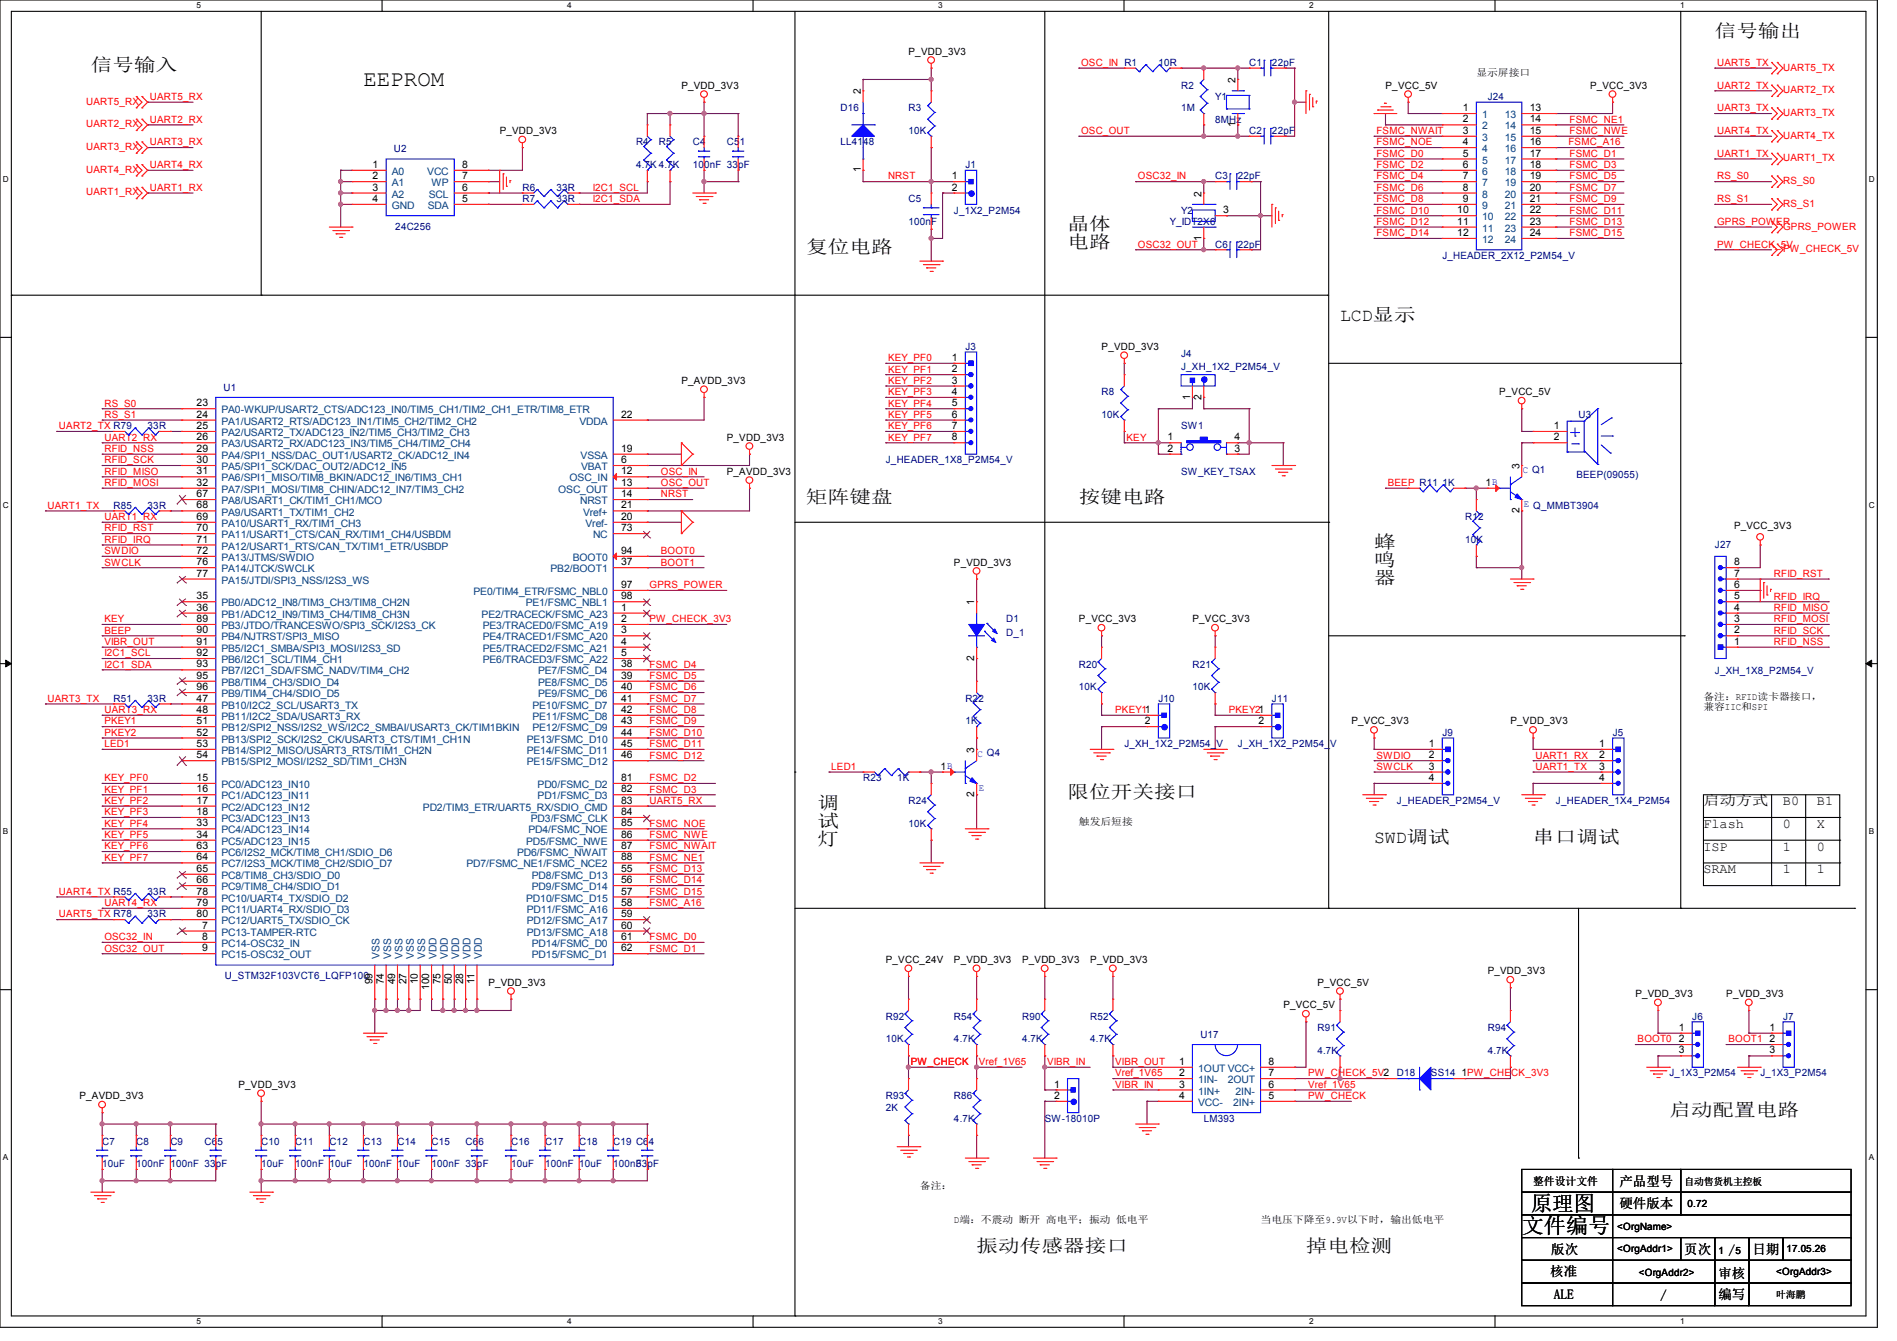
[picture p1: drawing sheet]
<svg xmlns="http://www.w3.org/2000/svg" width="297mm" height="210mm" viewBox="0 0 297 210" stroke-linecap="round" stroke-linejoin="round" font-family="sans-serif">
<defs><g id="words">
<text font-size="3.5" x="56.9" y="13.4">EEPROM</text>
<g font-size="3.3">
<text x="239.7" y="189.6">原理图</text>
<text x="238.3" y="193.1">文件编号</text>
</g>
<g font-size="2.8">
<text x="268.5" y="5.8">信号输出</text>
<text x="14.2" y="11.1">信号输入</text>
<text x="126.2" y="39.6">复位电路</text>
<text x="167.1" y="36">晶体</text>
<text x="167.1" y="38.9">电路</text>
<text x="209.8" y="50.2">LCD显示</text>
<text x="126.2" y="78.7">矩阵键盘</text>
<text x="168.9" y="78.7">按键电路</text>
<text x="215.1" y="85.8">蜂</text>
<text x="215.1" y="88.6">鸣</text>
<text x="215.1" y="91.5">器</text>
<text x="167.1" y="124.9">限位开关接口</text>
<text x="128" y="126.7">调</text>
<text x="128" y="129.5">试</text>
<text x="128" y="132.4">灯</text>
<text x="215.1" y="132">SWD调试</text>
<text x="240" y="132">串口调试</text>
<text x="261.4" y="174.7">启动配置电路</text>
<text x="152.9" y="196">振动传感器接口</text>
<text x="204.5" y="196">掉电检测</text>
</g>
<g font-size="2.1">
<text x="266.7" y="129.7">Flash</text>
<text x="266.7" y="126.1">启动方式</text>
<text x="279.1" y="126.1">B0</text>
<text x="279.1" y="129.7">0</text>
<text x="284.5" y="126.1">B1</text>
<text x="284.5" y="129.7">X</text>
<text x="266.7" y="133.2">ISP</text>
<text x="266.7" y="136.8">SRAM</text>
<text x="279.1" y="133.2">1</text>
<text x="279.1" y="136.8">1</text>
<text x="284.5" y="133.2">0</text>
<text x="284.5" y="136.8">1</text>
<text x="253.5" y="185.7">产品型号</text>
<text x="253.5" y="189.2">硬件版本</text>
<text x="242.9" y="196.3">版次</text>
<text x="263.7" y="196.3">页次</text>
<text x="270.6" y="196.5">/</text>
<text x="274.4" y="196.3">日期</text>
<text x="242.7" y="199.9">核准</text>
<text x="243.2" y="203.5">ALE</text>
<text x="259.9" y="203.6">/</text>
<text x="269" y="200.1">审核</text>
<text x="269" y="203.5">编写</text>
</g>
<text font-size="1.7" x="240" y="185.5">整件设计文件</text>
<g font-size="1.6">
<text x="142.2" y="8.6">P_VDD_3V3</text>
<text x="231.1" y="11.9">显示屏接口</text>
<text x="106.7" y="13.9">P_VDD_3V3</text>
<text x="134.8" y="14.8" transform="rotate(-90 134.8 14.8)">2</text>
<text x="193.4" y="13" transform="rotate(-90 193.4 13)">2</text>
<text x="216.9" y="13.9">P_VCC_5V</text>
<text x="229" y="17.4">1</text>
<text x="239.5" y="17.4">13</text>
<text x="248.9" y="13.9">P_VCC_3V3</text>
<text x="78.2" y="21">P_VDD_3V3</text>
<text x="193.4" y="19.9" transform="rotate(-90 193.4 19.9)">1</text>
<text x="229" y="19.2">2</text>
<text x="229" y="21">3</text>
<text x="229" y="22.7">4</text>
<text x="239.5" y="19.2">14</text>
<text x="239.5" y="21">15</text>
<text x="239.5" y="22.7">16</text>
<text x="58.3" y="26.3">1</text>
<text x="58.3" y="28.1">2</text>
<text x="58.3" y="29.8">3</text>
<text x="72.4" y="29.8">6</text>
<text x="72.4" y="28.1">7</text>
<text x="72.4" y="26.3">8</text>
<text x="134.8" y="27" transform="rotate(-90 134.8 27)">1</text>
<text x="149" y="28.1">1</text>
<text x="149" y="29.8">2</text>
<text x="229" y="24.5">5</text>
<text x="229" y="26.3">6</text>
<text x="229" y="28.1">7</text>
<text x="229" y="29.8">8</text>
<text x="239.5" y="24.5">17</text>
<text x="239.5" y="26.3">18</text>
<text x="239.5" y="28.1">19</text>
<text x="239.5" y="29.8">20</text>
<text x="58.3" y="31.6">4</text>
<text x="72.4" y="31.6">5</text>
<text x="188.1" y="30.8" transform="rotate(-90 188.1 30.8)">2</text>
<text x="191.5" y="33.4">3</text>
<text x="228.2" y="33.4">10</text>
<text x="228.2" y="35.2">11</text>
<text x="229" y="31.6">9</text>
<text x="239.5" y="31.6">21</text>
<text x="239.5" y="33.4">22</text>
<text x="239.5" y="35.2">23</text>
<text x="188.1" y="37.7" transform="rotate(-90 188.1 37.7)">1</text>
<text x="228.2" y="37">12</text>
<text x="239.5" y="37">24</text>
<text x="149" y="56.5">1</text>
<text x="149" y="58.3">2</text>
<text x="172.5" y="54.8">P_VDD_3V3</text>
<text x="30.8" y="63.6">23</text>
<text x="30.8" y="65.4">24</text>
<text x="97.2" y="65.4">22</text>
<text x="106.7" y="60.1">P_AVDD_3V3</text>
<text x="149" y="60.1">3</text>
<text x="149" y="61.8">4</text>
<text x="149" y="63.6">5</text>
<text x="149" y="65.4">6</text>
<text x="186.3" y="62.6" transform="rotate(-90 186.3 62.6)">1</text>
<text x="188.1" y="62.6" transform="rotate(-90 188.1 62.6)">2</text>
<text x="234.7" y="61.9">P_VCC_5V</text>
<text x="30.8" y="67.2">25</text>
<text x="30.8" y="69">26</text>
<text x="30.8" y="70.7">29</text>
<text x="97.2" y="70.7">19</text>
<text x="113.8" y="69">P_VDD_3V3</text>
<text x="149" y="67.2">7</text>
<text x="149" y="69">8</text>
<text x="182.8" y="69">1</text>
<text x="182.8" y="70.7">2</text>
<text x="193.3" y="69">4</text>
<text x="193.3" y="70.7">3</text>
<text x="243.3" y="67.2">1</text>
<text x="243.3" y="69">2</text>
<text x="30.8" y="72.5">30</text>
<text x="30.8" y="74.3">31</text>
<text x="30.8" y="76.1">32</text>
<text x="30.8" y="77.9">67</text>
<text x="97.2" y="72.5">6</text>
<text x="97.2" y="74.3">12</text>
<text x="97.2" y="76.1">13</text>
<text x="97.2" y="77.9">14</text>
<text x="113.8" y="74.3">P_AVDD_3V3</text>
<text x="232.6" y="76.1">1B</text>
<text x="237.9" y="73.4" transform="rotate(-90 237.9 73.4)">3</text>
<text x="30.8" y="79.6">68</text>
<text x="30.8" y="81.4">69</text>
<text x="30.8" y="83.2">70</text>
<text x="97.2" y="79.6">21</text>
<text x="97.2" y="81.4">20</text>
<text x="97.2" y="83.2">73</text>
<text x="237.9" y="80.3" transform="rotate(-90 237.9 80.3)">2</text>
<text x="271.5" y="82.9">P_VCC_3V3</text>
<text x="30.8" y="85">71</text>
<text x="30.8" y="86.7">72</text>
<text x="30.8" y="88.5">76</text>
<text x="97.2" y="86.7">94</text>
<text x="97.2" y="88.5">37</text>
<text x="149.4" y="88.6">P_VDD_3V3</text>
<text x="271.5" y="88.5">8</text>
<text x="30.8" y="90.3">77</text>
<text x="30.8" y="93.9">35</text>
<text x="30.8" y="95.6">36</text>
<text x="97.2" y="92.1">97</text>
<text x="97.2" y="93.9">98</text>
<text x="97.2" y="95.6">1</text>
<text x="152.5" y="94.8" transform="rotate(-90 152.5 94.8)">1</text>
<text x="271.5" y="95.6">4</text>
<text x="271.5" y="93.9">5</text>
<text x="271.5" y="92.1">6</text>
<text x="271.5" y="90.3">7</text>
<text x="30.8" y="97.4">89</text>
<text x="30.8" y="99.2">90</text>
<text x="30.8" y="101">91</text>
<text x="97.2" y="97.4">2</text>
<text x="97.2" y="99.2">3</text>
<text x="97.2" y="101">4</text>
<text x="168.9" y="97.5">P_VCC_3V3</text>
<text x="186.7" y="97.5">P_VCC_3V3</text>
<text x="271.5" y="101">1</text>
<text x="271.5" y="99.2">2</text>
<text x="271.5" y="97.4">3</text>
<text x="30.8" y="102.7">92</text>
<text x="30.8" y="104.5">93</text>
<text x="30.8" y="106.3">95</text>
<text x="97.2" y="102.7">5</text>
<text x="97.2" y="104.5">38</text>
<text x="97.2" y="106.3">39</text>
<text x="152.5" y="103.5" transform="rotate(-90 152.5 103.5)">2</text>
<text x="30.8" y="108.1">96</text>
<text x="30.8" y="109.9">47</text>
<text x="30.8" y="111.6">48</text>
<text x="30.8" y="113.4">51</text>
<text x="97.2" y="108.1">40</text>
<text x="97.2" y="109.9">41</text>
<text x="97.2" y="111.6">42</text>
<text x="97.2" y="113.4">43</text>
<text x="179.3" y="113.4">2</text>
<text x="197" y="113.4">2</text>
<text x="211.6" y="113.5">P_VCC_3V3</text>
<text x="236.5" y="113.5">P_VDD_3V3</text>
<text x="266.7" y="109.7">备注：RFID读卡器接口，</text>
<text x="266.7" y="111.3">兼容IIC和SPI</text>
<text x="30.8" y="115.2">52</text>
<text x="30.8" y="117">53</text>
<text x="30.8" y="118.7">54</text>
<text x="97.2" y="115.2">44</text>
<text x="97.2" y="117">45</text>
<text x="97.2" y="118.7">46</text>
<text x="152.5" y="117.9" transform="rotate(-90 152.5 117.9)">3</text>
<text x="223.7" y="117">1</text>
<text x="223.7" y="118.7">2</text>
<text x="250.4" y="117">1</text>
<text x="250.4" y="118.7">2</text>
<text x="30.8" y="122.3">15</text>
<text x="30.8" y="124.1">16</text>
<text x="30.8" y="125.9">17</text>
<text x="97.2" y="122.3">81</text>
<text x="97.2" y="124.1">82</text>
<text x="97.2" y="125.9">83</text>
<text x="147.2" y="120.5">1B</text>
<text x="152.5" y="124.8" transform="rotate(-90 152.5 124.8)">2</text>
<text x="223.7" y="120.5">3</text>
<text x="223.7" y="122.3">4</text>
<text x="250.4" y="120.5">3</text>
<text x="250.4" y="122.3">4</text>
<text x="30.8" y="127.6">18</text>
<text x="30.8" y="129.4">33</text>
<text x="30.8" y="131.2">34</text>
<text x="97.2" y="127.6">84</text>
<text x="97.2" y="129.4">85</text>
<text x="97.2" y="131.2">86</text>
<text x="168.9" y="129.2">触发后短接</text>
<text x="30.8" y="133">63</text>
<text x="30.8" y="134.7">64</text>
<text x="30.8" y="136.5">65</text>
<text x="97.2" y="133">87</text>
<text x="97.2" y="134.7">88</text>
<text x="97.2" y="136.5">55</text>
<text x="30.8" y="138.3">66</text>
<text x="30.8" y="140.1">78</text>
<text x="30.8" y="141.9">79</text>
<text x="30.8" y="143.6">80</text>
<text x="97.2" y="138.3">56</text>
<text x="97.2" y="140.1">57</text>
<text x="97.2" y="141.9">58</text>
<text x="97.2" y="143.6">59</text>
<text x="31.7" y="145.4">7</text>
<text x="31.7" y="147.2">8</text>
<text x="31.7" y="149">9</text>
<text x="97.2" y="145.4">60</text>
<text x="97.2" y="147.2">61</text>
<text x="97.2" y="149">62</text>
<text x="58.3" y="154.1" transform="rotate(-90 58.3 154.1)">99</text>
<text x="60.1" y="154.1" transform="rotate(-90 60.1 154.1)">74</text>
<text x="61.9" y="154.1" transform="rotate(-90 61.9 154.1)">49</text>
<text x="63.6" y="154.1" transform="rotate(-90 63.6 154.1)">27</text>
<text x="65.4" y="154.1" transform="rotate(-90 65.4 154.1)">10</text>
<text x="67.2" y="155" transform="rotate(-90 67.2 155)">100</text>
<text x="69" y="154.1" transform="rotate(-90 69 154.1)">75</text>
<text x="70.7" y="154.1" transform="rotate(-90 70.7 154.1)">50</text>
<text x="72.5" y="154.1" transform="rotate(-90 72.5 154.1)">28</text>
<text x="74.3" y="154.1" transform="rotate(-90 74.3 154.1)">11</text>
<text x="76.5" y="154.3">P_VDD_3V3</text>
<text x="138.7" y="150.8">P_VCC_24V</text>
<text x="149.4" y="150.8">P_VDD_3V3</text>
<text x="160" y="150.8">P_VDD_3V3</text>
<text x="170.7" y="150.8">P_VDD_3V3</text>
<text x="206.3" y="154.3">P_VCC_5V</text>
<text x="232.9" y="152.6">P_VDD_3V3</text>
<text x="200.9" y="157.9">P_VCC_5V</text>
<text x="256" y="156.1">P_VDD_3V3</text>
<text x="262.8" y="161.4">1</text>
<text x="270.3" y="156.1">P_VDD_3V3</text>
<text x="277.1" y="161.4">1</text>
<text x="184.6" y="166.8">1</text>
<text x="198.6" y="166.8">8</text>
<text x="262.8" y="163.2">2</text>
<text x="262.8" y="165">3</text>
<text x="277.1" y="163.2">2</text>
<text x="277.1" y="165">3</text>
<text x="12.4" y="172.1">P_AVDD_3V3</text>
<text x="37.3" y="170.3">P_VDD_3V3</text>
<text x="165" y="170.3">1</text>
<text x="165" y="172.1">2</text>
<text x="184.6" y="168.5">2</text>
<text x="184.6" y="170.3">3</text>
<text x="184.6" y="172.1">4</text>
<text x="198.6" y="172.1">5</text>
<text x="198.6" y="170.3">6</text>
<text x="198.6" y="168.5">7</text>
<text x="228.8" y="168.5">1PW_CHECK_3V3</text>
<text x="263.7" y="185.6">自动售货机主控板</text>
<text x="144" y="186.1">备注：</text>
<text x="149.3" y="191.5">D端：不震动 断开 高电平；振动 低电平</text>
<text x="197.4" y="191.5">当电压下降至9.9V以下时，输出低电平</text>
<text x="264.2" y="189">0.72</text>
<text x="253.2" y="192.6">&lt;OrgName&gt;</text>
<text x="253.2" y="196.1">&lt;OrgAddr1&gt;</text>
<text x="269" y="196.3">1</text>
<text x="271.7" y="196.3">5</text>
<text x="279.7" y="196.1">17.05.26</text>
<text x="256.6" y="199.9">&lt;OrgAddr2&gt;</text>
<text x="278.1" y="203.2">叶海鹏</text>
<text x="278.1" y="199.7">&lt;OrgAddr3&gt;</text>
</g>
<g font-size="1.6" fill="#f00">
<text x="169.3" y="10.3">OSC_IN R1</text>
<text x="268.8" y="10.3">UART5_TX</text>
<text x="279.2" y="11">UART5_TX</text>
<text x="13.5" y="16.4">UART5_RX</text>
<text x="23.5" y="15.7">UART5_RX</text>
<text x="268.8" y="13.9">UART2_TX</text>
<text x="268.8" y="17.4">UART3_TX</text>
<text x="279.2" y="14.6">UART2_TX</text>
<text x="13.5" y="19.9">UART2_RX</text>
<text x="13.5" y="23.5">UART3_RX</text>
<text x="23.5" y="19.2">UART2_RX</text>
<text x="23.5" y="22.8">UART3_RX</text>
<text x="169.3" y="21">OSC_OUT</text>
<text x="215.5" y="21">FSMC_NWAIT</text>
<text x="215.5" y="22.8">FSMC_NOE</text>
<text x="245.5" y="22.8">FSMC_A16</text>
<text x="245.7" y="19.2">FSMC_NE1</text>
<text x="245.7" y="21">FSMC_NWE</text>
<text x="268.8" y="21">UART4_TX</text>
<text x="279.2" y="18.2">UART3_TX</text>
<text x="279.2" y="21.7">UART4_TX</text>
<text x="13.5" y="27.1">UART4_RX</text>
<text x="23.5" y="26.3">UART4_RX</text>
<text x="23.5" y="29.9">UART1_RX</text>
<text x="92.8" y="29.9">I2C1_SCL</text>
<text x="139" y="28.1">NRST</text>
<text x="178.1" y="28.1">OSC32_IN</text>
<text x="215.5" y="24.6">FSMC_D0</text>
<text x="215.5" y="26.3">FSMC_D2</text>
<text x="215.5" y="28.1">FSMC_D4</text>
<text x="215.5" y="29.9">FSMC_D6</text>
<text x="245.7" y="24.6">FSMC_D1</text>
<text x="245.7" y="26.3">FSMC_D3</text>
<text x="245.7" y="28.1">FSMC_D5</text>
<text x="245.7" y="29.9">FSMC_D7</text>
<text x="268.8" y="24.6">UART1_TX</text>
<text x="268.8" y="28.1">RS_S0</text>
<text x="279.2" y="25.3">UART1_TX</text>
<text x="279.2" y="28.8">RS_S0</text>
<text x="13.5" y="30.6">UART1_RX</text>
<text x="92.8" y="31.7">I2C1_SDA</text>
<text x="215.5" y="31.7">FSMC_D8</text>
<text x="215.5" y="33.4">FSMC_D10</text>
<text x="215.5" y="35.2">FSMC_D12</text>
<text x="245.7" y="31.7">FSMC_D9</text>
<text x="245.7" y="33.4">FSMC_D11</text>
<text x="245.7" y="35.2">FSMC_D13</text>
<text x="268.8" y="31.7">RS_S1</text>
<text x="268.8" y="35.2">GPRS_POWER</text>
<text x="279.2" y="32.4">RS_S1</text>
<text x="279.2" y="35.9">GPRS_POWER</text>
<text x="178.1" y="38.8">OSC32_OUT</text>
<text x="215.5" y="37">FSMC_D14</text>
<text x="245.7" y="37">FSMC_D15</text>
<text x="268.8" y="38.8">PW_CHECK_5V</text>
<text x="279.2" y="39.5">PW_CHECK_5V</text>
<text x="139" y="56.6">KEY_PF0</text>
<text x="139" y="58.3">KEY_PF1</text>
<text x="16.3" y="63.7">RS_S0</text>
<text x="16.3" y="65.4">RS_S1</text>
<text x="139" y="60.1">KEY_PF2</text>
<text x="139" y="61.9">KEY_PF3</text>
<text x="139" y="63.7">KEY_PF4</text>
<text x="139" y="65.4">KEY_PF5</text>
<text x="9.2" y="67.2">UART2_TX R79</text>
<text x="16.3" y="69">UART2_RX</text>
<text x="16.3" y="70.8">RFID_NSS</text>
<text x="139" y="67.2">KEY_PF6</text>
<text x="139" y="69">KEY_PF7</text>
<text x="176.4" y="69">KEY</text>
<text x="16.3" y="72.6">RFID_SCK</text>
<text x="16.3" y="74.3">RFID_MISO</text>
<text x="16.3" y="76.1">RFID_MOSI</text>
<text x="103.5" y="77.9">NRST</text>
<text x="103.5" y="76.1">OSC_OUT</text>
<text x="103.5" y="74.3">OSC_IN</text>
<text x="217.3" y="76.1">BEEP R11</text>
<text x="7.5" y="79.7">UART1_TX</text>
<text x="16.3" y="81.4">UART1_RX</text>
<text x="16.3" y="83.2">RFID_RST</text>
<text x="16.3" y="88.6">SWCLK</text>
<text x="16.3" y="86.8">SWDIO</text>
<text x="16.3" y="85">RFID_IRQ</text>
<text x="103.5" y="86.8">BOOT0</text>
<text x="103.5" y="88.6">BOOT1</text>
<text x="101.7" y="92.1">GPRS_POWER</text>
<text x="277.7" y="95.7">RFID_MISO</text>
<text x="277.7" y="90.3">RFID_RST</text>
<text x="277.7" y="93.9">RFID_IRQ</text>
<text x="16.3" y="99.2">BEEP</text>
<text x="16.3" y="101">VIBR_OUT</text>
<text x="16.3" y="97.5">KEY</text>
<text x="101.7" y="97.5">PW_CHECK_3V3</text>
<text x="277.7" y="101">RFID_NSS</text>
<text x="277.7" y="99.2">RFID_SCK</text>
<text x="277.7" y="97.5">RFID_MOSI</text>
<text x="16.3" y="102.8">I2C1_SCL</text>
<text x="16.3" y="104.6">I2C1_SDA</text>
<text x="101.7" y="104.6">FSMC_D4</text>
<text x="101.7" y="106.3">FSMC_D5</text>
<text x="7.5" y="109.9">UART3_TX</text>
<text x="16.3" y="111.7">UART3_RX</text>
<text x="16.3" y="113.5">PKEY1</text>
<text x="101.7" y="108.1">FSMC_D6</text>
<text x="101.7" y="109.9">FSMC_D7</text>
<text x="101.7" y="111.7">FSMC_D8</text>
<text x="101.7" y="113.5">FSMC_D9</text>
<text x="174.6" y="111.7">PKEY11</text>
<text x="192.4" y="111.7">PKEY21</text>
<text x="16.3" y="117">LED1</text>
<text x="16.3" y="115.2">PKEY2</text>
<text x="101.7" y="115.2">FSMC_D10</text>
<text x="101.7" y="117">FSMC_D11</text>
<text x="101.7" y="118.8">FSMC_D12</text>
<text x="215.5" y="118.8">SWDIO</text>
<text x="240.4" y="118.8">UART1_RX</text>
<text x="16.3" y="122.3">KEY_PF0</text>
<text x="16.3" y="124.1">KEY_PF1</text>
<text x="16.3" y="125.9">KEY_PF2</text>
<text x="101.7" y="122.3">FSMC_D2</text>
<text x="101.7" y="124.1">FSMC_D3</text>
<text x="101.7" y="125.9">UART5_RX</text>
<text x="130.1" y="120.6">LED1</text>
<text x="215.5" y="120.6">SWCLK</text>
<text x="240.4" y="120.6">UART1_TX</text>
<text x="16.3" y="127.7">KEY_PF3</text>
<text x="16.3" y="129.5">KEY_PF4</text>
<text x="16.3" y="131.2">KEY_PF5</text>
<text x="101.7" y="129.5">FSMC_NOE</text>
<text x="101.7" y="131.2">FSMC_NWE</text>
<text x="16.3" y="133">KEY_PF6</text>
<text x="16.3" y="134.8">KEY_PF7</text>
<text x="101.7" y="133">FSMC_NWAIT</text>
<text x="101.7" y="134.8">FSMC_NE1</text>
<text x="101.7" y="136.6">FSMC_D13</text>
<text x="9.2" y="140.1">UART4_TX R55</text>
<text x="9.2" y="143.7">UART5_TX R78</text>
<text x="16.3" y="141.9">UART4_RX</text>
<text x="101.7" y="138.3">FSMC_D14</text>
<text x="101.7" y="140.1">FSMC_D15</text>
<text x="101.7" y="141.9">FSMC_A16</text>
<text x="16.3" y="147.2">OSC32_IN</text>
<text x="16.3" y="149">OSC32_OUT</text>
<text x="101.7" y="147.2">FSMC_D0</text>
<text x="101.7" y="149">FSMC_D1</text>
<text x="142.6" y="166.8">PW_CHECK</text>
<text x="153.3" y="166.8">Vref_1V65</text>
<text x="163.9" y="166.8">VIBR_IN</text>
<text x="174.6" y="166.8">VIBR_OUT</text>
<text x="256.4" y="163.2">BOOT0</text>
<text x="270.6" y="163.2">BOOT1</text>
<text x="174.6" y="168.6">Vref_1V65</text>
<text x="174.6" y="170.3">VIBR_IN</text>
<text x="204.8" y="170.3">Vref_1V65</text>
<text x="204.8" y="172.1">PW_CHECK</text>
<text x="204.8" y="168.6">PW_CHECK_5V2</text>
</g>
<g font-size="1.6" fill="#000080">
<text x="181.4" y="10.3">10R</text>
<text x="195.6" y="10.3">C1</text>
<text x="199.1" y="10.3">22pF</text>
<text x="131.6" y="17.4">D16</text>
<text x="142.2" y="17.4">R3</text>
<text x="184.9" y="13.9">R2</text>
<text x="184.9" y="17.4">1M</text>
<text x="190.3" y="15.7">Y1</text>
<text x="232.9" y="15.7">J24</text>
<text x="61.7" y="23.8">U2</text>
<text x="99.6" y="22.8">R4</text>
<text x="103.1" y="22.8">R5</text>
<text x="108.5" y="22.8">C4</text>
<text x="113.8" y="22.8">C51</text>
<text x="131.6" y="22.8">LL4148</text>
<text x="142.2" y="21">10K</text>
<text x="190.3" y="19.2">8MHz</text>
<text x="195.6" y="21">C2</text>
<text x="199.1" y="21">22pF</text>
<text x="81.8" y="29.9">R6</text>
<text x="87.1" y="29.9">33R</text>
<text x="99.6" y="26.3">4.7K 4.7K</text>
<text x="108.5" y="26.3">100nF 33pF</text>
<text x="151.1" y="26.3">J1</text>
<text x="190.3" y="28.1">C3</text>
<text x="193.8" y="28.1">22pF</text>
<text x="61.9" y="35.9">24C256</text>
<text x="81.8" y="31.7">R7</text>
<text x="87.1" y="31.7">33R</text>
<text x="142.2" y="31.7">C5</text>
<text x="142.2" y="35.2">100nF</text>
<text x="149.4" y="33.4">J_1X2_P2M54</text>
<text x="183.1" y="35.2">Y_IDT2X6</text>
<text x="184.9" y="33.4">Y2</text>
<text x="190.3" y="38.8">C6</text>
<text x="193.8" y="38.8">22pF</text>
<text x="225.8" y="40.6">J_HEADER_2X12_P2M54_V</text>
<text x="151.1" y="54.8">J3</text>
<text x="184.9" y="55.8">J4</text>
<text x="184.9" y="58">J_XH_1X2_P2M54_V</text>
<text x="35" y="61.2">U1</text>
<text x="172.5" y="61.9">R8</text>
<text x="172.5" y="65.4">10K</text>
<text x="247.2" y="65.4">U3</text>
<text x="23.1" y="67.2">33R</text>
<text x="184.9" y="67.2">SW1</text>
<text x="138.7" y="72.6">J_HEADER_1X8_P2M54_V</text>
<text x="184.9" y="74.3">SW_KEY_TSAX</text>
<text x="225.8" y="76.1">1K</text>
<text x="246.8" y="74.9">BEEP(09055)</text>
<text x="17.8" y="79.7">R85</text>
<text x="23.1" y="79.7">33R</text>
<text x="229.4" y="81.4">R12</text>
<text x="229.4" y="85">10K</text>
<text x="268.5" y="85.9">J27</text>
<text x="157.5" y="97.5">D1</text>
<text x="157.5" y="99.6">D_1</text>
<text x="168.9" y="104.6">R20</text>
<text x="186.7" y="104.6">R21</text>
<text x="268.5" y="105.6">J_XH_1X8_P2M54_V</text>
<text x="17.8" y="109.9">R51</text>
<text x="23.1" y="109.9">33R</text>
<text x="151.1" y="109.9">R22</text>
<text x="151.1" y="113.5">1K</text>
<text x="168.9" y="108.1">10K</text>
<text x="181.4" y="109.9">J10</text>
<text x="186.7" y="108.1">10K</text>
<text x="199.1" y="109.9">J11</text>
<text x="176" y="117">J_XH_1X2_P2M54_V</text>
<text x="193.8" y="117">J_XH_1X2_P2M54_V</text>
<text x="225.8" y="115.2">J9</text>
<text x="252.5" y="115.2">J5</text>
<text x="135.1" y="122.3">R23</text>
<text x="140.5" y="122.3">1K</text>
<text x="142.2" y="125.9">R24</text>
<text x="218.7" y="125.9">J_HEADER_P2M54_V</text>
<text x="243.6" y="125.9">J_HEADER_1X4_P2M54</text>
<text x="142.2" y="129.5">10K</text>
<text x="23.1" y="140.1">33R</text>
<text x="23.1" y="143.7">33R</text>
<text x="35.2" y="153.3">U_STM32F103VCT6_LQFP100</text>
<text x="138.7" y="159.7">R92</text>
<text x="149.4" y="159.7">R54</text>
<text x="160" y="159.7">R90</text>
<text x="170.7" y="159.7">R52</text>
<text x="206.3" y="161.5">R91</text>
<text x="232.9" y="161.5">R94</text>
<text x="264.9" y="159.7">J6</text>
<text x="279.2" y="159.7">J7</text>
<text x="138.7" y="163.2">10K</text>
<text x="149.4" y="163.2">4.7K</text>
<text x="160" y="163.2">4.7K</text>
<text x="170.7" y="163.2">4.7K</text>
<text x="187.9" y="162.5">U17</text>
<text x="206.3" y="165">4.7K</text>
<text x="232.9" y="165">4.7K</text>
<text x="138.7" y="172.1">R93</text>
<text x="138.7" y="173.9">2K</text>
<text x="149.4" y="172.1">R86</text>
<text x="218.7" y="168.6">D18</text>
<text x="224" y="168.6">SS14</text>
<text x="261.4" y="168.6">J_1X3_P2M54</text>
<text x="275.6" y="168.6">J_1X3_P2M54</text>
<text x="16" y="179.2">C7</text>
<text x="21.3" y="179.2">C8</text>
<text x="26.7" y="179.2">C9</text>
<text x="32" y="179.2">C65</text>
<text x="40.9" y="179.2">C10</text>
<text x="46.2" y="179.2">C11</text>
<text x="51.6" y="179.2">C12</text>
<text x="56.9" y="179.2">C13</text>
<text x="62.2" y="179.2">C14</text>
<text x="67.6" y="179.2">C15</text>
<text x="72.9" y="179.2">C66</text>
<text x="80" y="179.2">C16</text>
<text x="85.3" y="179.2">C17</text>
<text x="90.7" y="179.2">C18</text>
<text x="96" y="179.2">C19 C64</text>
<text x="149.4" y="175.7">4.7K</text>
<text x="163.6" y="175.7">SW-18010P</text>
<text x="188.5" y="175.7">LM393</text>
<text x="16" y="182.8">10uF</text>
<text x="21.3" y="182.8">100nF 100nF 33pF</text>
<text x="40.9" y="182.8">10uF</text>
<text x="46.2" y="182.8">100nF 10uF</text>
<text x="56.9" y="182.8">100nF 10uF</text>
<text x="67.6" y="182.8">100nF 33pF</text>
<text x="80" y="182.8">10uF</text>
<text x="85.3" y="182.8">100nF 10uF</text>
<text x="96" y="182.8">100nF</text>
<text x="99.6" y="182.8">33pF</text>
</g>
<g font-size="1.6" fill="#004080">
<text x="232.1" y="18.5">1</text>
<text x="232.1" y="20.3">2</text>
<text x="232.1" y="22.1">3</text>
<text x="232.1" y="23.8">4</text>
<text x="235.6" y="18.5">13</text>
<text x="235.6" y="20.3">14</text>
<text x="235.6" y="22.1">15</text>
<text x="235.6" y="23.8">16</text>
<text x="61.3" y="27.4">A0</text>
<text x="61.3" y="29.2">A1</text>
<text x="66.9" y="27.4">VCC</text>
<text x="67.6" y="29.2">WP</text>
<text x="232.1" y="25.6">5</text>
<text x="232.1" y="27.4">6</text>
<text x="232.1" y="29.2">7</text>
<text x="235.6" y="25.6">17</text>
<text x="235.6" y="27.4">18</text>
<text x="235.6" y="29.2">19</text>
<text x="61.3" y="30.9">A2</text>
<text x="61.3" y="32.7">GND</text>
<text x="67" y="32.7">SDA</text>
<text x="67.1" y="30.9">SCL</text>
<text x="232.1" y="30.9">8</text>
<text x="232.1" y="32.7">9</text>
<text x="232.1" y="34.5">10</text>
<text x="235.6" y="30.9">20</text>
<text x="235.6" y="32.7">21</text>
<text x="235.6" y="34.5">22</text>
<text x="232.1" y="36.3">11</text>
<text x="232.1" y="38.1">12</text>
<text x="235.6" y="36.3">23</text>
<text x="235.6" y="38.1">24</text>
<text x="34.7" y="64.7">PA0-WKUP/USART2_CTS/ADC123_IN0/TIM5_CH1/TIM2_CH1_ETR/TIM8_ETR</text>
<text x="34.7" y="66.5">PA1/USART2_RTS/ADC123_IN1/TIM5_CH2/TIM2_CH2</text>
<text x="34.7" y="68.3">PA2/USART2_TX/ADC123_IN2/TIM5_CH3/TIM2_CH3</text>
<text x="34.7" y="70.1">PA3/USART2_RX/ADC123_IN3/TIM5_CH4/TIM2_CH4</text>
<text x="34.7" y="71.8">PA4/SPI1_NSS/DAC_OUT1/USART2_CK/ADC12_IN4</text>
<text x="90.7" y="66.5">VDDA</text>
<text x="90.9" y="71.8">VSSA</text>
<text x="34.7" y="73.6">PA5/SPI1_SCK/DAC_OUT2/ADC12_IN5</text>
<text x="34.7" y="75.4">PA6/SPI1_MISO/TIM8_BKIN/ADC12_IN6/TIM3_CH1</text>
<text x="34.7" y="77.2">PA7/SPI1_MOSI/TIM8_CHIN/ADC12_IN7/TIM3_CH2</text>
<text x="87.4" y="77.2">OSC_OUT</text>
<text x="89.2" y="75.4">OSC_IN</text>
<text x="91" y="73.6">VBAT</text>
<text x="34.7" y="79">PA8/USART1_CK/TIM1_CH1/MCO</text>
<text x="34.7" y="80.7">PA9/USART1_TX/TIM1_CH2</text>
<text x="34.7" y="82.5">PA10/USART1_RX/TIM1_CH3</text>
<text x="90.8" y="79">NRST</text>
<text x="91.3" y="80.7">Vref+</text>
<text x="91.7" y="82.5">Vref-</text>
<text x="34.7" y="84.3">PA11/USART1_CTS/CAN_RX/TIM1_CH4/USBDM</text>
<text x="34.7" y="86.1">PA12/USART1_RTS/CAN_TX/TIM1_ETR/USBDP</text>
<text x="34.7" y="87.8">PA13/JTMS/SWDIO</text>
<text x="34.7" y="89.6">PA14/JTCK/SWCLK</text>
<text x="86.2" y="89.6">PB2/BOOT1</text>
<text x="89.7" y="87.8">BOOT0</text>
<text x="92.8" y="84.3">NC</text>
<text x="34.7" y="91.4">PA15/JTDI/SPI3_NSS/I2S3_WS</text>
<text x="34.7" y="95">PB0/ADC12_IN8/TIM3_CH3/TIM8_CH2N</text>
<text x="74.1" y="93.2">PE0/TIM4_ETR/FSMC_NBL0</text>
<text x="82.3" y="95">PE1/FSMC_NBL1</text>
<text x="34.7" y="96.7">PB1/ADC12_IN9/TIM3_CH4/TIM8_CH3N</text>
<text x="34.7" y="98.5">PB3/JTDO/TRANCESWO/SPI3_SCK/I2S3_CK</text>
<text x="34.7" y="100.3">PB4/NJTRST/SPI3_MISO</text>
<text x="75.4" y="96.7">PE2/TRACECK/FSMC_A23</text>
<text x="75.6" y="98.5">PE3/TRACED0/FSMC_A19</text>
<text x="75.6" y="100.3">PE4/TRACED1/FSMC_A20</text>
<text x="34.7" y="102.1">PB5/I2C1_SMBA/SPI3_MOSI/I2S3_SD</text>
<text x="34.7" y="103.8">PB6/I2C1_SCL/TIM4_CH1</text>
<text x="34.7" y="105.6">PB7/I2C1_SDA/FSMC_NADV/TIM4_CH2</text>
<text x="34.7" y="107.4">PB8/TIM4_CH3/SDIO_D4</text>
<text x="75.6" y="102.1">PE5/TRACED2/FSMC_A21</text>
<text x="75.6" y="103.8">PE6/TRACED3/FSMC_A22</text>
<text x="84.2" y="105.6">PE7/FSMC_D4</text>
<text x="84.2" y="107.4">PE8/FSMC_D5</text>
<text x="34.7" y="109.2">PB9/TIM4_CH4/SDIO_D5</text>
<text x="34.7" y="111">PB10/I2C2_SCL/USART3_TX</text>
<text x="34.7" y="112.7">PB11/I2C2_SDA/USART3_RX</text>
<text x="83.4" y="111">PE10/FSMC_D7</text>
<text x="83.4" y="112.7">PE11/FSMC_D8</text>
<text x="84.2" y="109.2">PE9/FSMC_D6</text>
<text x="34.7" y="114.5">PB12/SPI2_NSS/I2S2_WS/I2C2_SMBAI/USART3_CK/TIM1BKIN</text>
<text x="34.7" y="116.3">PB13/SPI2_SCK/I2S2_CK/USART3_CTS/TIM1_CH1N</text>
<text x="34.7" y="118.1">PB14/SPI2_MISO/USART3_RTS/TIM1_CH2N</text>
<text x="34.7" y="119.8">PB15/SPI2_MOSI/I2S2_SD/TIM1_CH3N</text>
<text x="82.5" y="116.3">PE13/FSMC_D10</text>
<text x="82.5" y="118.1">PE14/FSMC_D11</text>
<text x="82.5" y="119.8">PE15/FSMC_D12</text>
<text x="83.4" y="114.5">PE12/FSMC_D9</text>
<text x="34.7" y="123.4">PC0/ADC123_IN10</text>
<text x="34.7" y="125.2">PC1/ADC123_IN11</text>
<text x="84.2" y="123.4">PD0/FSMC_D2</text>
<text x="84.2" y="125.2">PD1/FSMC_D3</text>
<text x="34.7" y="127">PC2/ADC123_IN12</text>
<text x="34.7" y="128.7">PC3/ADC123_IN13</text>
<text x="34.7" y="130.5">PC4/ADC123_IN14</text>
<text x="66.2" y="127">PD2/TIM3_ETR/UART5_RX/SDIO_CMD</text>
<text x="82.7" y="130.5">PD4/FSMC_NOE</text>
<text x="83.1" y="128.7">PD3/FSMC_CLK</text>
<text x="34.7" y="132.3">PC5/ADC123_IN15</text>
<text x="34.7" y="134.1">PC6/I2S2_MCK/TIM8_CH1/SDIO_D6</text>
<text x="34.7" y="135.8">PC7/I2S3_MCK/TIM8_CH2/SDIO_D7</text>
<text x="34.7" y="137.6">PC8/TIM8_CH3/SDIO_D0</text>
<text x="73" y="135.8">PD7/FSMC_NE1/FSMC_NCE2</text>
<text x="80.9" y="134.1">PD6/FSMC_NWAIT</text>
<text x="82.4" y="132.3">PD5/FSMC_NWE</text>
<text x="83.3" y="137.6">PD8/FSMC_D13</text>
<text x="34.7" y="139.4">PC9/TIM8_CH4/SDIO_D1</text>
<text x="34.7" y="141.2">PC10/UART4_TX/SDIO_D2</text>
<text x="34.7" y="143">PC11/UART4_RX/SDIO_D3</text>
<text x="82.4" y="141.2">PD10/FSMC_D15</text>
<text x="82.5" y="143">PD11/FSMC_A16</text>
<text x="83.3" y="139.4">PD9/FSMC_D14</text>
<text x="34.7" y="144.7">PC12/UART5_TX/SDIO_CK</text>
<text x="34.7" y="146.5">PC13-TAMPER-RTC</text>
<text x="34.7" y="148.3">PC14-OSC32_IN</text>
<text x="82.5" y="144.7">PD12/FSMC_A17</text>
<text x="82.5" y="146.5">PD13/FSMC_A18</text>
<text x="83.3" y="148.3">PD14/FSMC_D0</text>
<text x="34.7" y="150.1">PC15-OSC32_OUT</text>
<text x="59.4" y="150.2" transform="rotate(-90 59.4 150.2)">VSS</text>
<text x="61.2" y="150.2" transform="rotate(-90 61.2 150.2)">VSS</text>
<text x="63" y="150.2" transform="rotate(-90 63 150.2)">VSS</text>
<text x="64.8" y="150.2" transform="rotate(-90 64.8 150.2)">VSS</text>
<text x="66.6" y="150.2" transform="rotate(-90 66.6 150.2)">VSS</text>
<text x="68.3" y="150.2" transform="rotate(-90 68.3 150.2)">VDD</text>
<text x="70.1" y="150.2" transform="rotate(-90 70.1 150.2)">VDD</text>
<text x="71.9" y="150.2" transform="rotate(-90 71.9 150.2)">VDD</text>
<text x="73.7" y="150.2" transform="rotate(-90 73.7 150.2)">VDD</text>
<text x="75.4" y="150.2" transform="rotate(-90 75.4 150.2)">VDD</text>
<text x="83.3" y="150.1">PD15/FSMC_D1</text>
<text x="187.6" y="167.9">1OUT VCC+</text>
<text x="187.6" y="169.6">1IN-</text>
<text x="187.6" y="171.4">1IN+</text>
<text x="187.6" y="173.2">VCC-</text>
<text x="192.2" y="169.6">2OUT</text>
<text x="193.1" y="173.2">2IN+</text>
<text x="193.4" y="171.4">2IN-</text>
</g>
<g font-size="1.6" fill="#00f">
<text x="238.4" y="74.1">C Q1</text>
<text x="238.6" y="79.5">E Q_MMBT3904</text>
<text x="153.1" y="118.6">C Q4</text>
<text x="153.2" y="123.9">E</text>
</g>
<g font-size="1.3">
<text x="30.8" y="1.3">5</text>
<text x="88.8" y="1.3">4</text>
<text x="146.9" y="1.3">3</text>
<text x="205" y="1.3">2</text>
<text x="263.1" y="1.3">1</text>
<text x=".5" y="28.4">D</text>
<text x="292.6" y="28.4">D</text>
<text x=".5" y="79.5">C</text>
<text x="292.6" y="79.5">C</text>
<text x=".5" y="130.6">B</text>
<text x="292.6" y="130.6">B</text>
<text x=".5" y="181.7">A</text>
<text x="292.6" y="181.7">A</text>
<text x="30.8" y="207.4">5</text>
<text x="88.8" y="207.4">4</text>
<text x="146.9" y="207.4">3</text>
<text x="205" y="207.4">2</text>
<text x="263.1" y="207.4">1</text>
</g>
</g></defs>
<path d="M0 0h293.9v207.9h-293.9zM1.8 1.8h290.3v204.3h-290.3z" fill="none" stroke="#000" stroke-width=".17"/>
<g fill="#fff">
<path d="M30.8 .2h.7v1.4h-.7z"/>
<path d="M30.8 206.2h.7v1.4h-.7z"/>
</g>
<path d="M59.8 0v1.8M59.8 206.1v1.8" fill="none" stroke="#000" stroke-width=".17"/>
<g fill="#fff">
<path d="M88.8 .2h.7v1.4h-.7z"/>
<path d="M88.8 206.2h.7v1.4h-.7z"/>
</g>
<path d="M117.9 0v1.8M117.9 206.1v1.8" fill="none" stroke="#000" stroke-width=".17"/>
<g fill="#fff">
<path d="M146.9 .2h.7v1.4h-.7z"/>
<path d="M146.9 206.2h.7v1.4h-.7z"/>
</g>
<path d="M176 0v1.8M176 206.1v1.8" fill="none" stroke="#000" stroke-width=".17"/>
<g fill="#fff">
<path d="M205 .2h.7v1.4h-.7z"/>
<path d="M205 206.2h.7v1.4h-.7z"/>
</g>
<path d="M234.1 0v1.8M234.1 206.1v1.8" fill="none" stroke="#000" stroke-width=".17"/>
<g fill="#fff">
<path d="M263.1 .2h.6v1.4h-.6z"/>
<path d="M263.1 206.2h.6v1.4h-.6z"/>
<path d="M.5 27.3h.9v1.4h-.9z"/>
<path d="M292.6 27.3h.9v1.4h-.9z"/>
<path d="M.5 78.4h.9v1.4h-.9z"/>
<path d="M292.6 78.4h.9v1.4h-.9z"/>
</g>
<path d="M0 52.8h1.8M292.1 52.8h1.8" fill="none" stroke="#000" stroke-width=".17"/>
<g fill="#fff">
<path d="M.5 129.5h.8v1.4h-.8z"/>
<path d="M292.6 129.5h.8v1.4h-.8z"/>
</g>
<path d="M0 103.9h1.8M292.1 103.9h1.8" fill="none" stroke="#000" stroke-width=".17"/>
<path d="M.9 103.4l.9 .5-.9 .5zM292.1 103.9l.9-.5v1z" fill="#000" stroke="#000" stroke-width=".16"/>
<g fill="#fff">
<path d="M.5 180.5h.8v1.4h-.8z"/>
<path d="M292.6 180.5h.8v1.4h-.8z"/>
</g>
<g fill="none" stroke="#000" stroke-width=".17">
<path d="M40.9 1.8v44.4M124.5 1.8v204.3M163.6 1.8v140.4M208 1.8v140.4M263.1 1.8v140.4M1.8 46.2h.1M1.8 46.2h206.1M40.9 46.2h.1M207.9 46.2h.1M208 56.9h55.1M263.1 56.9h.1M124.5 81.8h83.5"/>
<path d="M208 81.8h.1M208 99.6h55.7M263.7 99.6h.1M124.5 120.9h.1M266.7 124.5h21.3v14.2h-21.3zM266.7 135.1h21.3M266.7 131.6h21.3M266.7 128h21.3M277.4 138.7h.1M277.4 124.5v14.2M282.7 138.7h.1M282.7 124.5v14.2"/>
<path d="M288 135.1h.1M288 131.6h.1M288 128h.1M0 155h1.8M124.5 142.2h165.9M163.6 142.2h.1M208 142.2h.1M247.1 142.2v39.2M263.1 142.2h.1M290.4 142.2h.1M292.1 155h1.8M238.3 183.1h14.2v3.6h-14.2z"/>
<path d="M238.3 186.7h14.2v3.5h-14.2zM238.3 190.2h14.2v3.6h-14.2zM238.3 193.8h14.2v3.6h-14.2zM238.3 197.4h14.2v3.5h-14.2zM247.1 181.4h.1M252.5 183.1h10.6v3.6h-10.6zM252.5 186.7h10.6v3.5h-10.6zM252.5 190.2h37.3v3.6h-37.3zM252.5 193.8h10.6v3.6h-10.6zM252.5 197.4h16v3.5h-16zM263.1 183.1h26.7v3.6h-26.7zM263.1 193.8h5.4v3.6h-5.4z"/>
<path d="M263.1 186.7h26.7v3.5h-26.7zM268.5 197.4h5.3v3.5h-5.3zM268.5 193.8h5.3v3.6h-5.3zM273.8 197.4h16v3.5h-16zM273.8 193.8h5.3v3.6h-5.3zM279.1 193.8h10.7v3.6h-10.7zM124.5 206.1h.1M238.3 200.9h14.2v3.6h-14.2zM252.5 200.9h16v3.6h-16zM268.5 200.9h5.3v3.6h-5.3zM273.8 200.9h16v3.6h-16z"/>
</g>
<g fill="none" stroke="#800040" stroke-width=".17">
<path d="M23.1 16h.1M23.1 19.6h.1M23.1 16h7.1M23.1 19.6h7.1M101.3 17.8h.1M101.3 17.8h14.3M101.3 17.8v1.8M104.9 17.8h.1M104.9 17.8v1.8M110.2 16h.1M110.2 17.8h.1M110.2 16v5.3"/>
<path d="M115.6 17.8h.1M115.6 17.8v3.5M135.1 12.4h.1M135.1 12.4v1.8M135.1 12.4h10.7M145.8 12.4h.1M145.8 10.7h.1M145.8 10.7v3.5M168.9 10.7h.1M168.9 10.7h7.1M184.9 10.7h.1M184.9 10.7h10.7"/>
<path d="M188.5 19.6h.1M188.5 10.7h.1M188.5 19.6v1.7M193.8 19.6h.1M193.8 10.7h.1M193.8 10.7v1.7M193.8 19.6v1.7M201.3 10.7h.1M201.3 10.7h1.4M202.7 10.7h.1M202.7 16h.1M202.7 10.7v10.6h-1.4"/>
<path d="M202.7 16h1.8M216.9 17.8h.1M216.9 19.6h.1M216.9 17.8v1.8M216.9 19.6h8.9M220.5 17.8h.1M220.5 16h.1M220.5 17.8h5.3M220.5 16v1.8M243.6 17.8h.1M243.6 19.6h.1M243.6 19.6h10.7"/>
<path d="M252.5 16h.1M252.5 16v1.8h-8.9M268.5 10.7h.1M268.5 14.2h.1M268.5 17.8h.1M268.5 10.7h8.9M268.5 17.8h8.9M268.5 14.2h8.9M23.1 23.1h.1M23.1 26.7h.1M23.1 30.2h.1M23.1 30.2h7.1"/>
<path d="M23.1 23.1h7.1M23.1 26.7h7.1M53.3 26.7h.1M53.3 28.4h.1M53.3 30.2h.1M53.3 32h.1M53.3 28.4h1.8M53.3 30.2h1.8M53.3 26.7h1.8M53.3 32h1.8M53.3 26.7v8.9M76.5 28.4h.1"/>
<path d="M76.5 26.7h.1M76.5 32h.1M76.5 30.2h.1M76.5 28.4h1.7M76.5 30.2h5.3M76.5 32h5.3M81.8 23.1h.1M81.8 23.1v3.6h-5.3M90.7 30.2h.1M90.7 32h.1M101.3 28.4h.1M101.3 28.4v1.8h-10.6"/>
<path d="M104.9 28.4h.1M104.9 28.4v3.6h-14.2M110.2 28.4h.1M110.2 26.7h.1M110.2 28.4h5.4M110.2 26.7v3.5M115.6 28.4h.1M115.6 26.7v1.7M135.1 28.4h.1M135.1 26.7h.1M135.1 28.4h14.3M135.1 26.7v1.7"/>
<path d="M145.8 28.4h.1M145.8 37.3h.1M145.8 23.1h.1M145.8 35.9h.1M145.8 23.1v7.1M145.8 35.9v5M147.6 30.2h.1M147.6 30.2h1.8M147.6 30.2v7.1h-1.8M168.9 21.3h.1M168.9 21.3h26.7M177.8 28.4h.1"/>
<path d="M177.8 39.1h.1M177.8 28.4h12.4M177.8 39.1h12.4M188.5 37.3h.1M188.5 28.4h.1M188.5 39.1h.1M188.5 21.3h.1M188.5 28.4v1.8M188.5 37.3v1.8M192 33.8h.1M192 33.8h7.1M193.8 21.3h.1"/>
<path d="M195.9 28.4h.1M195.9 39.1h.1M195.9 28.4h1.5M197.4 28.4h.1M197.4 33.8h.1M197.4 28.4v10.7h-1.5M201.3 21.3h.1M215.1 21.3h.1M215.1 23.1h.1M215.1 24.9h.1M215.1 26.7h.1M215.1 28.4h.1"/>
<path d="M215.1 30.2h.1M215.1 32h.1M215.1 33.8h.1M215.1 35.6h.1M215.1 37.3h.1M215.1 28.4h10.7M215.1 33.8h10.7M215.1 21.3h10.7M215.1 30.2h10.7M215.1 37.3h10.7M215.1 23.1h10.7M215.1 24.9h10.7"/>
<path d="M215.1 26.7h10.7M215.1 32h10.7M215.1 35.6h10.7M243.6 21.3h.1M243.6 23.1h.1M243.6 24.9h.1M243.6 26.7h.1M243.6 28.4h.1M243.6 30.2h.1M243.6 32h.1M243.6 33.8h.1M243.6 35.6h.1"/>
<path d="M243.6 37.3h.1M243.6 28.4h10.7M243.6 33.8h10.7M243.6 21.3h10.7M243.6 30.2h10.7M243.6 37.3h10.7M243.6 23.1h10.7M243.6 24.9h10.7M243.6 26.7h10.7M243.6 32h10.7M243.6 35.6h10.7M268.5 21.3h.1"/>
<path d="M268.5 24.9h.1M268.5 28.4h.1M268.5 32h.1M268.5 35.6h.1M268.5 39.1h.1M268.5 28.4h8.9M268.5 39.1h8.9M268.5 21.3h8.9M268.5 24.9h8.9M268.5 32h8.9M268.5 35.6h8.9M138.7 56.9h.1"/>
<path d="M138.7 58.7h.1M138.7 56.9h10.7M138.7 58.7h10.7M176 56.9h.1M176 56.9v1.8M8.9 67.6h.1M8.9 67.6h8.9M16 69.3h.1M16 72.9h.1M16 74.7h.1M16 76.5h.1M16 64h.1"/>
<path d="M16 65.8h.1M16 71.1h.1M16 64h12.4M16 71.1h12.4M16 69.3h12.4M16 76.5h12.4M16 65.8h12.4M16 72.9h12.4M16 74.7h12.4M26.7 67.6h.1M26.7 67.6h1.7M101.3 65.8h.1"/>
<path d="M101.3 72.9h.1M101.3 78.2h.1M101.3 76.5h.1M101.3 74.7h.1M101.3 71.1h.1M101.3 71.1h5.4M101.3 76.5h8.9M101.3 78.2h7.2M101.3 74.7h8.9M110.2 62.2h.1M110.2 62.2v3.6h-8.9M117.3 71.1h.1"/>
<path d="M117.3 76.5h.1M117.3 76.5v3.5h-16M117.3 71.1v1.8h-16M138.7 60.5h.1M138.7 62.2h.1M138.7 64h.1M138.7 65.8h.1M138.7 67.6h.1M138.7 69.3h.1M138.7 64h10.7M138.7 69.3h10.7M138.7 67.6h10.7"/>
<path d="M138.7 60.5h10.7M138.7 62.2h10.7M138.7 65.8h10.7M176 69.3h.1M176 67.6h.1M176 69.3h7.1M176 67.6v1.7M181.4 64h.1M181.4 71.1h.1M181.4 69.3h.1M181.4 64v7.1M181.4 71.1h1.7"/>
<path d="M186.7 62.2h.1M186.7 62.2v1.8h-5.3M188.5 64h.1M188.5 62.2h.1M188.5 62.2v1.8M188.5 64h7.1M193.8 71.1h.1M193.8 69.3h.1M193.8 69.3h7.1M195.6 69.3h.1M195.6 64h.1M195.6 64v7.1h-1.8"/>
<path d="M200.9 69.3h.1M200.9 69.3v3.6M216.9 76.5h.1M216.9 76.5h3.6M229.4 76.5h.1M229.4 76.5h3.5M231.1 76.5h.1M231.1 76.5v1.7M238.3 64h.1M238.3 67.6h.1M238.3 69.3h.1M238.3 69.3h1.7"/>
<path d="M238.3 64v3.6M238.3 69.3v3.6M238.3 67.6h1.7M7.1 80h.1M7.1 80h10.7M16 81.8h.1M16 99.6h.1M16 88.9h.1M16 87.1h.1M16 83.6h.1M16 97.8h.1M16 85.3h.1"/>
<path d="M16 88.9h12.4M16 81.8h12.4M16 99.6h12.4M16 87.1h12.4M16 97.8h12.4M16 83.6h12.4M16 85.3h12.4M26.7 80h.1M26.7 80h1.7M101.3 87.1h.1M101.3 88.9h.1M101.3 80h.1"/>
<path d="M101.3 81.8h.1M101.3 97.8h.1M101.3 92.5h.1M101.3 88.9h8.9M101.3 81.8h5.4M101.3 87.1h8.9M101.3 97.8h12.5M101.3 92.5h12.5M152.9 90.7h.1M152.9 90.7v3.5M172.5 99.6h.1M172.5 99.6v1.7"/>
<path d="M190.2 99.6h.1M190.2 99.6v1.7M231.1 87.1h.1M231.1 88.9h.1M231.1 87.1v1.8M231.1 88.9h7.2M238.3 80h.1M238.3 88.9h.1M238.3 80v10.7M272 88.9h.1M272 99.6h14.3M272 97.8h14.3"/>
<path d="M272 96h14.3M272 90.7h14.3M272 92.5h3.6M272 94.2h14.3M275.6 85.3h.1M275.6 92.5h.1M275.6 85.3v3.6h-3.6M286.3 99.6h.1M286.3 97.8h.1M286.3 96h.1M286.3 90.7h.1M286.3 94.2h.1"/>
<path d="M7.1 110.2h.1M7.1 110.2h10.7M16 117.3h.1M16 103.1h.1M16 104.9h.1M16 112h.1M16 101.3h.1M16 113.8h.1M16 115.6h.1M16 117.3h12.4M16 103.1h12.4M16 104.9h12.4"/>
<path d="M16 112h12.4M16 113.8h12.4M16 115.6h12.4M16 101.3h12.4M26.7 110.2h.1M26.7 110.2h1.7M101.3 104.9h.1M101.3 106.7h.1M101.3 108.5h.1M101.3 110.2h.1M101.3 112h.1M101.3 113.8h.1"/>
<path d="M101.3 115.6h.1M101.3 117.3h.1M101.3 119.1h.1M101.3 117.3h8.9M101.3 104.9h8.9M101.3 110.2h8.9M101.3 112h8.9M101.3 106.7h8.9M101.3 108.5h8.9M101.3 113.8h8.9M101.3 115.6h8.9M101.3 119.1h8.9"/>
<path d="M152.9 115.6h.1M152.9 103.1h.1M152.9 103.1v3.6M152.9 115.6v1.7M172.5 113.8h.1M172.5 112h.1M172.5 110.2h.1M172.5 112h7.1M172.5 113.8h7.1M172.5 110.2v1.8M172.5 113.8v3.5M190.2 113.8h.1"/>
<path d="M190.2 112h.1M190.2 110.2h.1M190.2 112h7.2M190.2 113.8h7.2M190.2 110.2v1.8M190.2 113.8v3.5M215.1 115.6h.1M215.1 117.3h.1M215.1 119.1h.1M215.1 117.3h8.9M215.1 119.1h8.9M215.1 115.6v1.7"/>
<path d="M240 115.6h.1M240 117.3h.1M240 119.1h.1M240 117.3h10.7M240 119.1h10.7M240 115.6v1.7M272 101.3h14.3M286.3 101.3h.1M16 122.7h.1M16 124.5h.1M16 126.2h.1M16 128h.1"/>
<path d="M16 129.8h.1M16 131.6h.1M16 133.3h.1M16 135.1h.1M16 122.7h12.4M16 124.5h12.4M16 126.2h12.4M16 128h12.4M16 129.8h12.4M16 131.6h12.4M16 133.3h12.4M16 135.1h12.4"/>
<path d="M101.3 133.3h.1M101.3 122.7h.1M101.3 124.5h.1M101.3 126.2h.1M101.3 129.8h.1M101.3 131.6h.1M101.3 135.1h.1M101.3 136.9h.1M101.3 138.7h.1M101.3 122.7h10.7M101.3 124.5h10.7M101.3 126.2h10.7"/>
<path d="M101.3 129.8h8.9M101.3 131.6h8.9M101.3 133.3h8.9M101.3 135.1h8.9M101.3 136.9h8.9M101.3 138.7h8.9M129.8 120.9h.1M129.8 120.9h5.3M144 120.9h.1M144 120.9h3.6M145.8 120.9h.1M145.8 131.6h.1"/>
<path d="M145.8 120.9v1.8M145.8 131.6v3.5M152.9 124.5h.1M152.9 124.5v5.3M215.1 120.9h.1M215.1 122.7h.1M215.1 120.9h8.9M215.1 122.7h8.9M215.1 122.7v1.8M240 122.7h.1M240 120.9h.1M240 120.9h10.7"/>
<path d="M240 122.7h10.7M240 122.7v1.8M8.9 140.5h.1M8.9 144h.1M8.9 140.5h8.9M8.9 144h8.9M16 142.2h.1M16 147.6h.1M16 149.4h.1M16 142.2h12.4M16 147.6h12.4M16 149.4h12.4"/>
<path d="M26.7 140.5h.1M26.7 144h.1M26.7 140.5h1.7M26.7 144h1.7M58.7 158.2h.1M58.7 156.5h.1M58.7 156.5v5.3M60.5 158.2h.1M60.5 156.5h.1M60.5 156.5v1.7M62.2 158.2h.1M62.2 156.5h.1"/>
<path d="M62.2 156.5v1.7M64 158.2h.1M64 156.5h.1M64 156.5v1.7M65.8 156.5h.1M65.8 156.5v1.7h-7.1M67.6 156.5h.1M67.6 158.2h.1M67.6 156.5v1.7M69.3 158.2h.1M69.3 156.5h.1M69.3 156.5v1.7"/>
<path d="M71.1 156.5h.1M71.1 158.2h.1M71.1 156.5v1.7M72.9 158.2h.1M72.9 156.5h.1M72.9 156.5v1.7M74.7 156.5h.1M74.7 158.2h.1M74.7 156.5v1.7M80 156.5h.1M80 156.5v1.7h-12.4M101.3 140.5h.1"/>
<path d="M101.3 147.6h.1M101.3 149.4h.1M101.3 142.2h.1M101.3 140.5h8.9M101.3 142.2h8.9M101.3 147.6h8.9M101.3 149.4h8.9M142.2 152.9h.1M142.2 152.9v3.6M152.9 152.9h.1M152.9 152.9v3.6M163.6 152.9h.1"/>
<path d="M163.6 152.9v3.6M174.2 152.9h.1M174.2 152.9v3.6M209.8 156.5h.1M209.8 156.5v1.7M236.5 154.7h.1M236.5 154.7v3.5M259.6 158.2v3.6M273.8 158.2v3.6M16 174.2h.1M16 176h.1M16 174.2v3.6"/>
<path d="M16 176h17.8M21.3 176h.1M21.3 176v1.8M26.7 176h.1M26.7 176v1.8M33.8 176h.1M33.8 176v1.8M40.9 176h.1M40.9 172.5h.1M40.9 176h60.4M40.9 172.5v5.3M46.2 176h.1"/>
<path d="M46.2 176v1.8M51.6 176h.1M51.6 176v1.8M56.9 176h.1M56.9 176v1.8M62.2 176h.1M62.2 176v1.8M67.6 176h.1M67.6 176v1.8M74.7 176h.1M74.7 176v1.8M80 176h.1"/>
<path d="M80 176v1.8M85.3 176h.1M85.3 176v1.8M90.7 176h.1M90.7 176v1.8M96 176h.1M96 176v1.8M101.3 176h.1M101.3 176v1.8M142.2 167.1h.1M142.2 177.8h.1M142.2 165.4h.1"/>
<path d="M142.2 167.1h7.2M142.2 165.4v3.5M142.2 177.8v1.8M152.9 167.1h.1M152.9 177.8h.1M152.9 165.4h.1M152.9 165.4v3.5M152.9 177.8v3.6M152.9 167.1h7.1M163.6 167.1h.1M163.6 172.5h.1M163.6 170.7h.1"/>
<path d="M163.6 165.4h.1M163.6 167.1h7.1M163.6 165.4v5.3M163.6 172.5v8.9M163.6 170.7h1.8M163.6 172.5h1.8M174.2 165.4h.1M174.2 167.1h.1M174.2 168.9h.1M174.2 170.7h.1M174.2 165.4v1.7M174.2 167.1h7.2"/>
<path d="M174.2 170.7h7.2M174.2 168.9h7.2M179.6 172.5h.1M179.6 172.5h1.8M179.6 172.5v3.5M202.7 170.7h.1M202.7 172.5h.1M202.7 167.1h.1M202.7 168.9h.1M202.7 170.7h8.9M202.7 172.5h8.9M202.7 168.9h14.2"/>
<path d="M204.5 160h.1M204.5 160v7.1h-1.8M209.8 168.9h.1M209.8 167.1h.1M209.8 167.1v1.8M229.4 168.9h.1M236.5 167.1h.1M236.5 167.1v1.8h-7.1M256 163.6h.1M256 163.6h7.1M259.6 161.8h.1M259.6 165.4h.1"/>
<path d="M259.6 165.4v1.7M259.6 161.8h3.5M259.6 165.4h3.5M270.3 163.6h.1M270.3 163.6h7.1M273.8 161.8h.1M273.8 165.4h.1M273.8 161.8h3.6M273.8 165.4h3.6M273.8 165.4v1.7M16 183.1h.1M16 184.9h.1"/>
<path d="M16 183.1v3.6M21.3 183.1h.1M21.3 184.9h.1M21.3 183.1v1.8M26.7 183.1h.1M26.7 184.9h.1M26.7 183.1v1.8M33.8 183.1h.1M33.8 183.1v1.8h-17.8M40.9 184.9h.1M40.9 183.1h.1M40.9 183.1v3.6"/>
<path d="M46.2 184.9h.1M46.2 183.1h.1M46.2 183.1v1.8M51.6 184.9h.1M51.6 183.1h.1M51.6 183.1v1.8M56.9 184.9h.1M56.9 183.1h.1M56.9 183.1v1.8M62.2 184.9h.1M62.2 183.1h.1M62.2 183.1v1.8"/>
<path d="M67.6 183.1h.1M67.6 184.9h.1M67.6 183.1v1.8M74.7 184.9h.1M74.7 183.1h.1M74.7 183.1v1.8M80 184.9h.1M80 183.1h.1M80 183.1v1.8M85.3 184.9h.1M85.3 183.1h.1M85.3 183.1v1.8"/>
<path d="M90.7 184.9h.1M90.7 183.1h.1M90.7 183.1v1.8M96 183.1h.1M96 184.9h.1M96 183.1v1.8M101.3 183.1h.1M101.3 183.1v1.8h-60.4"/>
</g>
<g fill="#f0f" stroke="#f0f" stroke-width=".17">
<circle cx="188.4" cy="28.4" r=".32"/>
<circle cx="188.4" cy="39.1" r=".32"/>
<circle cx="197.3" cy="33.8" r=".32"/>
<circle cx="193.8" cy="10.6" r=".32"/>
<circle cx="193.8" cy="21.3" r=".32"/>
<circle cx="202.7" cy="16" r=".32"/>
<circle cx="181.3" cy="69.3" r=".32"/>
<circle cx="195.6" cy="69.3" r=".32"/>
<circle cx="145.8" cy="28.4" r=".32"/>
<circle cx="145.8" cy="37.3" r=".32"/>
<circle cx="231.1" cy="76.4" r=".32"/>
<circle cx="238.2" cy="88.9" r=".32"/>
<circle cx="188.4" cy="10.6" r=".32"/>
<circle cx="188.4" cy="21.3" r=".32"/>
<circle cx="145.8" cy="120.9" r=".32"/>
<circle cx="71.1" cy="158.2" r=".32"/>
<circle cx="72.9" cy="158.2" r=".32"/>
<circle cx="74.7" cy="158.2" r=".32"/>
<circle cx="69.3" cy="158.2" r=".32"/>
<circle cx="64" cy="158.2" r=".32"/>
<circle cx="60.4" cy="158.2" r=".32"/>
<circle cx="62.2" cy="158.2" r=".32"/>
<circle cx="58.7" cy="158.2" r=".32"/>
<circle cx="16" cy="184.9" r=".32"/>
<circle cx="16" cy="176" r=".32"/>
<circle cx="46.2" cy="176" r=".32"/>
<circle cx="40.9" cy="176" r=".32"/>
<circle cx="74.7" cy="176" r=".32"/>
<circle cx="90.7" cy="176" r=".32"/>
<circle cx="85.3" cy="176" r=".32"/>
<circle cx="96" cy="176" r=".32"/>
<circle cx="51.5" cy="176" r=".32"/>
<circle cx="56.9" cy="176" r=".32"/>
<circle cx="62.2" cy="176" r=".32"/>
<circle cx="67.5" cy="176" r=".32"/>
<circle cx="80" cy="176" r=".32"/>
<circle cx="46.2" cy="184.9" r=".32"/>
<circle cx="40.9" cy="184.9" r=".32"/>
<circle cx="67.5" cy="184.9" r=".32"/>
<circle cx="62.2" cy="184.9" r=".32"/>
<circle cx="80" cy="184.9" r=".32"/>
<circle cx="74.7" cy="184.9" r=".32"/>
<circle cx="90.7" cy="184.9" r=".32"/>
<circle cx="85.3" cy="184.9" r=".32"/>
<circle cx="51.5" cy="184.9" r=".32"/>
<circle cx="56.9" cy="184.9" r=".32"/>
<circle cx="96" cy="184.9" r=".32"/>
<circle cx="26.6" cy="184.9" r=".32"/>
<circle cx="21.3" cy="184.9" r=".32"/>
<circle cx="21.3" cy="176" r=".32"/>
<circle cx="53.3" cy="30.2" r=".32"/>
<circle cx="53.3" cy="28.4" r=".32"/>
<circle cx="53.3" cy="32" r=".32"/>
<circle cx="110.2" cy="17.8" r=".32"/>
<circle cx="104.9" cy="17.8" r=".32"/>
<circle cx="145.8" cy="12.4" r=".32"/>
<circle cx="110.2" cy="28.4" r=".32"/>
<circle cx="26.6" cy="176" r=".32"/>
<circle cx="152.9" cy="167.1" r=".32"/>
<circle cx="163.6" cy="167.1" r=".32"/>
<circle cx="209.8" cy="168.9" r=".32"/>
<circle cx="142.2" cy="167.1" r=".32"/>
</g>
<g fill="none" stroke="#f00" stroke-width=".17">
<path d="M21.3 15.1h.1M21.3 16.9h.1M21.3 18.7h.1M21.3 15.1l.9 .9-.9 .9M21.3 18.7l.9 .9-.9 .8M22.2 16.9h.1M22.2 15.1h.1M22.2 18.7h.1M22.2 15.1l.9 .9-.9 .9M22.2 18.7l.9 .9-.9 .8M101.3 19.6h.1M101.3 19.6v1.7"/>
<path d="M104.9 19.6h.1M104.9 19.6v1.7M110.2 16h.1M110.2 15.3v.7M135.1 14.2h.1M135.1 14.2v1.8M145.8 10.7h.1M145.8 14.2h.1M145.8 9.9v.8M145.8 14.2v1.8M176 10.7h.1M176 10.7h1.8"/>
<path d="M183.1 10.7h1.8M184.9 10.7h.1M188.5 19.6h.1M188.5 10.7h.1M188.5 10.7v1.7M188.5 17.8v1.8M193.8 19.6h.1M193.8 12.4h.1M193.8 12.4v1.8M193.8 17.8v1.8M195.6 10.7h.1M195.6 10.7h1.8"/>
<path d="M199.5 10.7h1.8M201.3 10.7h.1M204.5 14.2h.1M204.5 14.2v3.6M205 14.8h.1M205 14.8v2.4M205.5 16.7h.1M205.5 15.3v1.4M206.1 15.8h.1M206.1 15.8v.4M215.1 17.8h.1M215.1 17.8h3.6"/>
<path d="M215.7 17.2h.1M215.7 17.2h2.4M216.2 16.7h1.4M216.7 16.2h.1M216.7 16.2h.4M217.6 16.7h.1M220.5 16h.1M220.5 15.3v.7M225.8 17.8h.1M225.8 19.6h.1M225.8 17.8h5.3M225.8 19.6h5.3"/>
<path d="M238.3 17.8h5.3M238.3 19.6h5.3M243.6 17.8h.1M243.6 19.6h.1M252.5 16h.1M252.5 15.3v.7M277.4 11.6h.1M277.4 9.8h.1M277.4 15.1h.1M277.4 13.3h.1M277.4 18.7h.1M277.4 16.9h.1"/>
<path d="M277.4 9.8l.9 .9-.9 .9M277.4 13.3l.9 .9-.9 .9M277.4 16.9l.9 .9-.9 .9M278.3 11.6h.1M278.3 9.8h.1M278.3 15.1h.1M278.3 13.3h.1M278.3 18.7h.1M278.3 16.9h.1M278.3 9.8l.8 .9-.8 .9M278.3 13.3l.8 .9-.8 .9M278.3 16.9l.8 .9-.8 .9"/>
<path d="M21.3 20.4h.1M21.3 22.2h.1M21.3 24h.1M21.3 25.8h.1M21.3 27.6h.1M21.3 29.3h.1M21.3 31.1h.1M21.3 22.2l.9 .9-.9 .9M21.3 25.8l.9 .9-.9 .9M21.3 29.3l.9 .9-.9 .9M22.2 20.4h.1M22.2 24h.1"/>
<path d="M22.2 22.2h.1M22.2 27.6h.1M22.2 25.8h.1M22.2 31.1h.1M22.2 29.3h.1M22.2 22.2l.9 .9-.9 .9M22.2 25.8l.9 .9-.9 .9M22.2 29.3l.9 .9-.9 .9M51.6 35.6h3.5M52.1 36.1h2.5M52.6 36.6h.1M52.6 36.6h1.5"/>
<path d="M53.2 37.2h.3M53.5 37.2h.1M54.6 36.1h.1M55.1 35.6h.1M55.1 26.7h.1M55.1 28.4h.1M55.1 30.2h.1M55.1 32h.1M55.1 30.2h5.4M55.1 26.7h5.4M55.1 28.4h5.4M55.1 32h5.4"/>
<path d="M71.1 30.2h5.4M71.1 26.7h5.4M71.1 28.4h5.4M71.1 32h5.4M76.5 32h.1M76.5 30.2h.1M76.5 28.4h.1M76.5 26.7h.1M78.2 26.7h.1M78.2 26.7v3.5M78.8 27.2h.1M78.8 27.2v2.5"/>
<path d="M79.3 29.2h.1M79.3 27.7v1.5M79.8 28.3h.1M79.8 28.3v.3M81.8 23.1h.1M81.8 30.2h.1M81.8 32h.1M81.8 30.2h1.8M81.8 22.4v.7M81.8 32h1.8M88.9 30.2h1.8M88.9 32h1.8"/>
<path d="M90.7 30.2h.1M90.7 32h.1M101.3 28.4h.1M101.3 26.7v1.7M104.9 28.4h.1M104.9 26.7v1.7M108.5 30.2h3.5M109 30.8h2.5M109.5 31.3h.1M109.5 31.3h1.5M110.1 31.8h.3M110.2 26.7h.1"/>
<path d="M110.2 21.3h.1M110.2 21.3v1.8M110.2 24.9v1.8M110.4 31.8h.1M111.5 30.8h.1M112 30.2h.1M115.6 26.7h.1M115.6 21.3h.1M115.6 21.3v1.8M115.6 24.9v1.8M135.1 26.7h.1M135.1 24.9v1.8"/>
<path d="M145.8 35.9h.1M145.8 30.2h.1M145.8 23.1h.1M145.8 21.3v1.8M145.8 30.2v1.8M145.8 34.1v1.8M149.4 28.4h.1M149.4 30.2h.1M149.4 30.2h1.7M149.4 28.4h1.7M188.5 37.3h.1M188.5 30.2h.1"/>
<path d="M188.5 30.2v1.8M188.5 35.6v1.7M190.2 39.1h.1M190.2 28.4h.1M190.2 28.4h1.8M190.2 33.8h1.8M190.2 39.1h1.8M192 33.8h.1M194.1 28.4h1.8M194.1 39.1h1.8M195.6 21.3h.1M195.6 21.3h1.8"/>
<path d="M195.9 39.1h.1M195.9 28.4h.1M199.1 32h.1M199.1 32v3.6M199.5 21.3h1.8M199.7 32.6h.1M199.7 32.6v2.4M200.2 34.5h.1M200.2 33.1v1.4M200.7 33.6h.1M200.7 33.6v.4M201.3 21.3h.1"/>
<path d="M225.8 21.3h.1M225.8 23.1h.1M225.8 24.9h.1M225.8 26.7h.1M225.8 28.4h.1M225.8 30.2h.1M225.8 32h.1M225.8 33.8h.1M225.8 35.6h.1M225.8 37.3h.1M225.8 35.6h5.3M225.8 30.2h5.3"/>
<path d="M225.8 21.3h5.3M225.8 23.1h5.3M225.8 24.9h5.3M225.8 26.7h5.3M225.8 28.4h5.3M225.8 32h5.3M225.8 33.8h5.3M225.8 37.3h5.3M238.3 35.6h5.3M238.3 30.2h5.3M238.3 21.3h5.3M238.3 23.1h5.3"/>
<path d="M238.3 24.9h5.3M238.3 26.7h5.3M238.3 28.4h5.3M238.3 32h5.3M238.3 33.8h5.3M238.3 37.3h5.3M243.6 21.3h.1M243.6 23.1h.1M243.6 24.9h.1M243.6 26.7h.1M243.6 28.4h.1M243.6 30.2h.1"/>
<path d="M243.6 32h.1M243.6 33.8h.1M243.6 35.6h.1M243.6 37.3h.1M277.4 22.2h.1M277.4 20.4h.1M277.4 25.8h.1M277.4 24h.1M277.4 29.3h.1M277.4 27.6h.1M277.4 32.9h.1M277.4 31.1h.1"/>
<path d="M277.4 36.4h.1M277.4 34.7h.1M277.4 38.2h.1M277.4 20.4l.9 .9-.9 .9M277.4 24l.9 .9-.9 .9M277.4 27.6l.9 .8-.9 .9M277.4 31.1l.9 .9-.9 .9M277.4 34.7l.9 .9-.9 .8M277.4 38.2l.9 .9-.9 .9M278.3 22.2h.1M278.3 20.4h.1M278.3 25.8h.1"/>
<path d="M278.3 24h.1M278.3 29.3h.1M278.3 27.6h.1M278.3 32.9h.1M278.3 31.1h.1M278.3 36.4h.1M278.3 34.7h.1M278.3 38.2h.1M278.3 20.4l.8 .9-.8 .9M278.3 24l.8 .9-.8 .9M278.3 27.6l.8 .8-.8 .9M278.3 31.1l.8 .9-.8 .9"/>
<path d="M278.3 34.7l.8 .9-.8 .8M278.3 38.2l.8 .9-.8 .9M144 40.9h3.6M144.6 41.4h2.4M145.1 42h.1M145.1 42h1.4M145.6 42.5h.4M146 42.5h.1M147 41.4h.1M147.6 40.9h.1M149.4 56.9h.1M149.4 58.7h.1"/>
<path d="M149.4 56.9h1.7M149.4 58.7h1.7M176 56.9h.1M176 58.7h.1M176 56.2v.7M176 58.7v1.8M277.4 40h.1M278.3 40h.1M17.8 67.6h.1M17.8 67.6h1.8M24.9 67.6h1.8M26.7 67.6h.1"/>
<path d="M28.4 64h.1M28.4 65.8h.1M28.4 67.6h.1M28.4 69.3h.1M28.4 71.1h.1M28.4 72.9h.1M28.4 74.7h.1M28.4 76.5h.1M28.4 78.2h.1M28.4 72.9h5.4M28.4 67.6h5.4M28.4 69.3h5.4"/>
<path d="M28.4 76.5h5.4M28.4 71.1h5.4M28.4 64h5.4M28.4 65.8h5.4M28.4 74.7h5.4M28.4 78.2h5.4M96 72.9h5.3M96 76.5h5.3M96 71.1h5.3M96 65.8h5.3M96 74.7h5.3M96 78.2h5.3"/>
<path d="M101.3 65.8h.1M101.3 71.1h.1M101.3 72.9h.1M101.3 74.7h.1M101.3 76.5h.1M101.3 78.2h.1M106.7 69.3h.1M106.7 72.9h.1M106.7 69.3v3.6M106.7 69.3l1.8 1.8M108.5 71.1h.1M108.5 71.1l-1.8 1.8"/>
<path d="M110.2 62.2h.1M110.2 61.5v.7M117.3 71.1h.1M117.3 76.5h.1M117.3 70.4v.7M117.3 75.7v.8M149.4 60.5h.1M149.4 62.2h.1M149.4 64h.1M149.4 65.8h.1M149.4 67.6h.1M149.4 69.3h.1"/>
<path d="M149.4 67.6h1.7M149.4 69.3h1.7M149.4 64h1.7M149.4 65.8h1.7M149.4 60.5h1.7M149.4 62.2h1.7M176 67.6h.1M176 65.8v1.8M183.1 69.3h.1M183.1 71.1h.1M183.1 69.3h1.8M183.1 71.1h1.8"/>
<path d="M186.7 62.2h.1M186.7 60.5v1.7M188.5 62.2h.1M188.5 60.5v1.7M192 69.3h1.8M192 71.1h1.8M193.8 69.3h.1M193.8 71.1h.1M199.1 72.9h3.6M199.7 73.4h2.4M200.2 74h.1M200.2 74h1.4"/>
<path d="M200.7 74.5h.4M201.1 74.5h.1M202.1 73.4h.1M202.7 72.9h.1M220.5 76.5h.1M220.5 76.5h1.7M227.6 76.5h1.8M229.4 76.5h.1M231.1 78.2h.1M231.1 78.2v1.8M232.9 76.5h.1M232.9 76.5h1.8"/>
<path d="M238.3 64h.1M238.3 72.9h.1M238.3 63.3v.7M238.3 72.9v1.8M238.3 78.2v1.8M240 67.6h.1M240 69.3h.1M240 67.6h5.4M240 69.3h5.4M17.8 80h.1M17.8 80h1.8M24.9 80h1.8"/>
<path d="M26.7 80h.1M28.4 80h.1M28.4 81.8h.1M28.4 83.6h.1M28.4 85.3h.1M28.4 87.1h.1M28.4 88.9h.1M28.4 90.7h.1M28.4 94.2h.1M28.4 96h.1M28.4 97.8h.1M28.4 99.6h.1"/>
<path d="M28.4 90.7h5.4M28.4 80h5.4M28.4 81.8h5.4M28.4 83.6h5.4M28.4 85.3h5.4M28.4 87.1h5.4M28.4 88.9h5.4M28.4 94.2h5.4M28.4 96h5.4M28.4 97.8h5.4M28.4 99.6h5.4M96 80h5.3"/>
<path d="M96 81.8h5.3M96 83.6h5.3M96 87.1h5.3M96 88.9h5.3M96 94.2h5.3M96 96h5.3M96 97.8h5.3M96 99.6h5.3M96 92.5h5.3M101.3 80h.1M101.3 81.8h.1M101.3 83.6h.1"/>
<path d="M101.3 87.1h.1M101.3 88.9h.1M101.3 92.5h.1M101.3 94.2h.1M101.3 96h.1M101.3 97.8h.1M101.3 99.6h.1M106.7 80h.1M106.7 83.6h.1M106.7 80v3.6M106.7 80l1.8 1.8M108.5 81.8h.1"/>
<path d="M108.5 81.8l-1.8 1.8M152.9 90.7h.1M152.9 94.2h.1M152.9 90v.7M152.9 94.2v1.8M172.5 99.6h.1M172.5 98.8v.8M190.2 99.6h.1M190.2 98.8v.8M231.1 87.1h.1M231.1 85.3v1.8M236.5 90.7h3.5"/>
<path d="M237 91.2h2.5M237.5 91.7h.1M237.5 91.7h1.5M238.1 92.3h.3M238.3 80h.1M238.4 92.3h.1M239.5 91.2h.1M240 90.7h.1M270.3 90.7h1.7M270.3 88.9h1.7M270.3 94.2h1.7M270.3 96h1.7"/>
<path d="M270.3 97.8h1.7M270.3 99.6h1.7M270.3 92.5h1.7M272 99.6h.1M272 97.8h.1M272 96h.1M272 94.2h.1M272 92.5h.1M272 90.7h.1M272 88.9h.1M275.6 85.3h.1M275.6 90.7h.1"/>
<path d="M275.6 84.6v.7M275.6 90.7v3.5M276.1 91.2h.1M276.1 91.2v2.5M276.6 93.2h.1M276.6 91.7v1.5M277.2 92.3h.1M277.2 92.3v.3M17.8 110.2h.1M17.8 110.2h1.8M24.9 110.2h1.8M26.7 110.2h.1"/>
<path d="M28.4 101.3h.1M28.4 103.1h.1M28.4 104.9h.1M28.4 106.7h.1M28.4 108.5h.1M28.4 110.2h.1M28.4 112h.1M28.4 113.8h.1M28.4 115.6h.1M28.4 117.3h.1M28.4 119.1h.1M28.4 117.3h5.4"/>
<path d="M28.4 119.1h5.4M28.4 101.3h5.4M28.4 103.1h5.4M28.4 104.9h5.4M28.4 106.7h5.4M28.4 108.5h5.4M28.4 110.2h5.4M28.4 112h5.4M28.4 113.8h5.4M28.4 115.6h5.4M96 117.3h5.3M96 119.1h5.3"/>
<path d="M96 101.3h5.3M96 103.1h5.3M96 104.9h5.3M96 106.7h5.3M96 108.5h5.3M96 110.2h5.3M96 112h5.3M96 113.8h5.3M96 115.6h5.3M101.3 101.3h.1M101.3 103.1h.1M101.3 104.9h.1"/>
<path d="M101.3 106.7h.1M101.3 108.5h.1M101.3 110.2h.1M101.3 112h.1M101.3 113.8h.1M101.3 115.6h.1M101.3 117.3h.1M101.3 119.1h.1M152.9 117.3h.1M152.9 106.7h.1M152.9 115.6h.1M152.9 103.1h.1"/>
<path d="M152.9 101.3v1.8M152.9 106.7v1.8M152.9 113.8v1.8M152.9 117.3v1.8M170.7 117.3h3.5M171.2 117.9h2.5M171.7 118.4h.1M171.7 118.4h1.5M172.3 119h.3M172.5 110.2h.1M172.5 101.3h.1M172.5 101.3v1.8"/>
<path d="M172.5 108.5v1.7M172.6 119h.1M173.7 117.9h.1M174.2 117.3h.1M179.6 112h.1M179.6 113.8h.1M179.6 112h1.8M179.6 113.8h1.8M188.5 117.3h3.5M189 117.9h2.5M189.5 118.4h.1M189.5 118.4h1.5"/>
<path d="M190.1 119h.3M190.2 110.2h.1M190.2 101.3h.1M190.2 101.3v1.8M190.2 108.5v1.7M190.4 119h.1M191.5 117.9h.1M192 117.3h.1M197.4 112h.1M197.4 113.8h.1M197.4 112h1.7M197.4 113.8h1.7"/>
<path d="M215.1 115.6h.1M215.1 114.9v.7M224 117.3h.1M224 119.1h.1M224 117.3h1.8M224 119.1h1.8M240 115.6h.1M240 114.9v.7M250.7 117.3h.1M250.7 119.1h.1M250.7 117.3h1.8M250.7 119.1h1.8"/>
<path d="M270.3 101.3h1.7M272 101.3h.1M28.4 122.7h.1M28.4 124.5h.1M28.4 126.2h.1M28.4 128h.1M28.4 129.8h.1M28.4 131.6h.1M28.4 133.3h.1M28.4 135.1h.1M28.4 136.9h.1M28.4 138.7h.1"/>
<path d="M28.4 129.8h5.4M28.4 135.1h5.4M28.4 124.5h5.4M28.4 122.7h5.4M28.4 126.2h5.4M28.4 128h5.4M28.4 131.6h5.4M28.4 133.3h5.4M28.4 136.9h5.4M28.4 138.7h5.4M96 129.8h5.3M96 135.1h5.3"/>
<path d="M96 124.5h5.3M96 122.7h5.3M96 126.2h5.3M96 128h5.3M96 131.6h5.3M96 133.3h5.3M96 136.9h5.3M96 138.7h5.3M101.3 122.7h.1M101.3 124.5h.1M101.3 126.2h.1M101.3 128h.1"/>
<path d="M101.3 129.8h.1M101.3 131.6h.1M101.3 133.3h.1M101.3 135.1h.1M101.3 136.9h.1M101.3 138.7h.1M135.1 120.9h.1M135.1 120.9h1.8M142.2 120.9h1.8M144 120.9h.1M144 135.1h3.6M144.6 135.7h2.4"/>
<path d="M145.1 136.2h.1M145.1 136.2h1.4M145.6 136.7h.4M145.8 131.6h.1M145.8 122.7h.1M145.8 122.7v1.8M145.8 129.8v1.8M146 136.7h.1M147 135.7h.1M147.6 135.1h.1M147.6 120.9h.1M147.6 120.9h1.8"/>
<path d="M151.1 129.8h3.6M151.7 130.3h2.4M152.2 130.9h.1M152.2 130.9h1.4M152.7 131.4h.4M152.9 124.5h.1M152.9 122.7v1.8M153.1 131.4h.1M154.1 130.3h.1M154.7 129.8h.1M213.4 124.5h3.5M213.9 125h2.5"/>
<path d="M214.4 125.5h.1M214.4 125.5h1.5M215 126.1h.3M215.3 126.1h.1M216.4 125h.1M216.9 124.5h.1M224 120.9h.1M224 122.7h.1M224 120.9h1.8M224 122.7h1.8M238.3 124.5h3.5M238.8 125h2.5"/>
<path d="M239.3 125.5h.1M239.3 125.5h1.4M239.9 126.1h.3M240.2 126.1h.1M241.3 125h.1M241.8 124.5h.1M250.7 120.9h.1M250.7 122.7h.1M250.7 120.9h1.8M250.7 122.7h1.8M17.8 140.5h.1M17.8 144h.1"/>
<path d="M17.8 140.5h1.8M17.8 144h1.8M24.9 140.5h1.8M24.9 144h1.8M26.7 140.5h.1M26.7 144h.1M28.4 140.5h.1M28.4 142.2h.1M28.4 144h.1M28.4 145.8h.1M28.4 147.6h.1M28.4 149.4h.1"/>
<path d="M28.4 140.5h5.4M28.4 142.2h5.4M28.4 144h5.4M28.4 145.8h5.4M28.4 147.6h5.4M28.4 149.4h5.4M58.7 156.5h.1M58.7 151.1v5.4M60.5 156.5h.1M60.5 151.1v5.4M62.2 156.5h.1M62.2 151.1v5.4"/>
<path d="M64 156.5h.1M64 151.1v5.4M65.8 156.5h.1M65.8 151.1v5.4M67.6 156.5h.1M67.6 151.1v5.4M69.3 156.5h.1M69.3 151.1v5.4M71.1 156.5h.1M71.1 151.1v5.4M72.9 156.5h.1M72.9 151.1v5.4"/>
<path d="M74.7 156.5h.1M74.7 151.1v5.4M80 156.5h.1M80 155.7v.8M96 140.5h5.3M96 142.2h5.3M96 144h5.3M96 145.8h5.3M96 147.6h5.3M96 149.4h5.3M101.3 140.5h.1M101.3 142.2h.1"/>
<path d="M101.3 144h.1M101.3 145.8h.1M101.3 147.6h.1M101.3 149.4h.1M142.2 152.9h.1M142.2 156.5h.1M142.2 152.2v.7M142.2 156.5v1.7M152.9 152.9h.1M152.9 156.5h.1M152.9 152.2v.7M152.9 156.5v1.7"/>
<path d="M163.6 152.9h.1M163.6 156.5h.1M163.6 152.2v.7M163.6 156.5v1.7M174.2 152.9h.1M174.2 156.5h.1M174.2 152.2v.7M174.2 156.5v1.7M204.5 159.3v.7M209.8 156.5h.1M209.8 158.2h.1M209.8 155.7v.8"/>
<path d="M209.8 158.2v1.8M236.5 154.7h.1M236.5 158.2h.1M236.5 154v.7M236.5 158.2v1.8M259.6 158.2h.1M259.6 157.5v.7M273.8 158.2h.1M273.8 157.5v.7M16 174.2h.1M16 177.8h.1M16 173.5v.7"/>
<path d="M16 177.8v1.8M21.3 177.8h.1M21.3 177.8v1.8M26.7 177.8h.1M26.7 177.8v1.8M33.8 177.8h.1M33.8 177.8v1.8M40.9 172.5h.1M40.9 177.8h.1M40.9 171.7v.8M40.9 177.8v1.8M46.2 177.8h.1"/>
<path d="M46.2 177.8v1.8M51.6 177.8h.1M51.6 177.8v1.8M56.9 177.8h.1M56.9 161.8h3.6M56.9 177.8v1.8M57.4 162.3h2.5M58 162.9h.1M58 162.9h1.4M58.5 163.4h.3M58.8 163.4h.1M59.9 162.3h.1"/>
<path d="M60.5 161.8h.1M62.2 177.8h.1M62.2 177.8v1.8M67.6 177.8h.1M67.6 177.8v1.8M74.7 177.8h.1M74.7 177.8v1.8M80 177.8h.1M80 177.8v1.8M85.3 177.8h.1M85.3 177.8v1.8M90.7 177.8h.1"/>
<path d="M90.7 177.8v1.8M96 177.8h.1M96 177.8v1.8M101.3 177.8h.1M101.3 177.8v1.8M140.5 179.6h3.5M142.2 165.4h.1M142.2 177.8h.1M142.2 168.9h.1M142.2 163.6v1.8M142.2 168.9v1.8M142.2 176v1.8"/>
<path d="M144 179.6h.1M152.9 177.8h.1M152.9 168.9h.1M152.9 165.4h.1M152.9 163.6v1.8M152.9 168.9v1.8M152.9 176v1.8M163.6 165.4h.1M163.6 163.6v1.8M165.4 170.7h.1M165.4 172.5h.1M165.4 170.7h1.7"/>
<path d="M165.4 172.5h1.7M174.2 165.4h.1M174.2 163.6v1.8M177.8 176h3.6M178.4 176.6h2.4M178.9 177.1h.1M178.9 177.1h1.4M179.4 177.6h.3M179.7 177.6h.1M180.8 176.6h.1M181.4 176h.1M181.4 167.1h.1"/>
<path d="M181.4 168.9h.1M181.4 170.7h.1M181.4 172.5h.1M181.4 167.1h5.3M181.4 168.9h5.3M181.4 170.7h5.3M181.4 172.5h5.3M197.4 167.1h5.3M197.4 168.9h5.3M197.4 170.7h5.3M197.4 172.5h5.3M202.7 172.5h.1"/>
<path d="M202.7 170.7h.1M202.7 168.9h.1M202.7 167.1h.1M204.5 160h.1M209.8 167.1h.1M209.8 165.4v1.7M216.9 168.9h.1M216.9 168.9h1.8M227.6 168.9h1.8M229.4 168.9h.1M236.5 167.1h.1M236.5 165.4v1.7"/>
<path d="M257.8 167.1h3.6M258.4 167.7h2.4M258.9 168.2h.1M258.9 168.2h1.4M259.4 168.7h.4M259.8 168.7h.1M260.8 167.7h.1M261.4 167.1h.1M263.1 161.8h.1M263.1 163.6h.1M263.1 165.4h.1M263.1 161.8h1.8"/>
<path d="M263.1 163.6h1.8M263.1 165.4h1.8M272 167.1h3.6M272.6 167.7h2.4M273.1 168.2h.1M273.1 168.2h1.4M273.6 168.7h.4M274 168.7h.1M275 167.7h.1M275.6 167.1h.1M277.4 161.8h.1M277.4 163.6h.1"/>
<path d="M277.4 165.4h.1M277.4 161.8h1.7M277.4 163.6h1.7M277.4 165.4h1.7M14.2 186.7h3.6M14.8 187.2h2.4M15.3 187.7h.1M15.3 187.7h1.4M15.8 188.3h.4M16 183.1h.1M16 181.4v1.7M16.2 188.3h.1"/>
<path d="M17.2 187.2h.1M17.8 186.7h.1M21.3 183.1h.1M21.3 181.4v1.7M26.7 183.1h.1M26.7 181.4v1.7M33.8 183.1h.1M33.8 181.4v1.7M39.1 186.7h3.6M39.7 187.2h2.4M40.2 187.7h.1M40.2 187.7h1.4"/>
<path d="M40.7 188.3h.4M40.9 183.1h.1M40.9 181.4v1.7M41.1 188.3h.1M42.1 187.2h.1M42.7 186.7h.1M46.2 183.1h.1M46.2 181.4v1.7M51.6 183.1h.1M51.6 181.4v1.7M56.9 183.1h.1M56.9 181.4v1.7"/>
<path d="M62.2 183.1h.1M62.2 181.4v1.7M67.6 183.1h.1M67.6 181.4v1.7M74.7 183.1h.1M74.7 181.4v1.7M80 183.1h.1M80 181.4v1.7M85.3 183.1h.1M85.3 181.4v1.7M90.7 183.1h.1M90.7 181.4v1.7"/>
<path d="M96 183.1h.1M96 181.4v1.7M101.3 183.1h.1M101.3 181.4v1.7M141 180.1h2.5M141.5 180.6h.1M141.5 180.6h1.5M142.1 181.2h.3M142.4 181.2h.1M143.5 180.1h.1M151.1 181.4h3.6M151.7 181.9h2.4"/>
<path d="M152.2 182.4h.1M152.2 182.4h1.4M152.7 183h.4M153.1 183h.1M154.1 181.9h.1M154.7 181.4h.1M161.8 181.4h3.6M162.3 181.9h2.5M162.9 182.4h.1M162.9 182.4h1.4M163.4 183h.3M163.7 183h.1"/>
<path d="M164.8 181.9h.1M165.4 181.4h.1"/>
<circle cx="110.2" cy="14.7" r=".52"/>
<circle cx="145.8" cy="9.4" r=".52"/>
<circle cx="220.5" cy="14.7" r=".52"/>
<circle cx="252.5" cy="14.7" r=".52"/>
<circle cx="81.8" cy="21.8" r=".52"/>
<circle cx="176" cy="55.6" r=".52"/>
<circle cx="110.2" cy="61" r=".52"/>
<circle cx="117.3" cy="69.8" r=".52"/>
<circle cx="117.3" cy="75.2" r=".52"/>
<circle cx="238.2" cy="62.7" r=".52"/>
<circle cx="152.9" cy="89.4" r=".52"/>
<circle cx="172.5" cy="98.3" r=".52"/>
<circle cx="190.2" cy="98.3" r=".52"/>
<circle cx="275.6" cy="84.1" r=".52"/>
<circle cx="215.1" cy="114.3" r=".52"/>
<circle cx="240" cy="114.3" r=".52"/>
<circle cx="80" cy="155.2" r=".52"/>
<circle cx="142.2" cy="151.6" r=".52"/>
<circle cx="152.9" cy="151.6" r=".52"/>
<circle cx="163.6" cy="151.6" r=".52"/>
<circle cx="174.2" cy="151.6" r=".52"/>
<circle cx="204.5" cy="158.7" r=".52"/>
<circle cx="209.8" cy="155.2" r=".52"/>
<circle cx="236.5" cy="153.4" r=".52"/>
<circle cx="259.6" cy="157" r=".52"/>
<circle cx="273.8" cy="157" r=".52"/>
<circle cx="16" cy="173" r=".52"/>
<circle cx="40.9" cy="171.2" r=".52"/>
</g>
<g fill="none" stroke="#00f" stroke-width=".17">
<path d="M133.3 19.6h3.6M135.1 17.8h.1M135.1 16v3.6M136.9 19.6h.1M145.2 18.7h.1M145.2 16.6h.1M145.2 18.7l1.1 1M145.2 16.6l1.1 1M145.8 16l-.6 .6M146.3 19.7h.1M146.3 17.6h.1M146.3 19.7l-1.1 1.1"/>
<path d="M146.3 17.6l-1.1 1.1M177.8 10.7l.6 .5M178.4 11.2h.1M179.4 10.1h.1M179.4 10.1l1.1 1.1M179.4 10.1l-1 1.1M180.5 11.2h.1M181.5 10.1h.1M181.5 10.1l1.1 1.1M181.5 10.1l-1 1.1M182.6 11.2h.1M183.1 10.7h.1"/>
<path d="M183.1 10.7l-.5 .5M187.9 17.2h.1M187.9 15.1h.1M187.9 13h.1M187.9 17.2l.6 .6M187.9 15.1l1.1 1.1M187.9 13l1.1 1.1M188.5 17.8h.1M188.5 12.4l-.6 .6M189 16.2h.1M189 14.1h.1M189 16.2l-1.1 1"/>
<path d="M189 14.1l-1.1 1M192 14.9h.1M192 17.1h.1M192 14.9v2.2M192 17.1h3.6M192 14.9h3.6M192.9 17.8h1.8M192.9 14.2h1.8M194.7 17.8h.1M194.7 14.2h.1M195.6 17.1h.1M195.6 14.9h.1"/>
<path d="M195.6 14.9v2.2M197.4 10.7h.1M197.4 10.7h.5M197.9 9.4h.1M197.9 9.4v2.5M199 10.7h.1M199 9.4h.1M199 9.4v2.5M199 10.7h.5M231.1 16h7.2v23.1h-7.2zM60.5 24.9h10.6v8.9h-10.6zM84.1 29.7h.1"/>
<path d="M84.1 31.5h.1M84.1 29.7l-.5 .5M84.1 29.7l1.1 1.1M84.1 31.5l-.5 .5M84.1 31.5l1.1 1.1M85.2 30.8h.1M85.2 32.6h.1M86.2 29.7h.1M86.2 31.5h.1M86.2 29.7l-1 1.1M86.2 29.7l1.1 1.1M86.2 31.5l-1 1.1"/>
<path d="M86.2 31.5l1.1 1.1M87.3 30.8h.1M87.3 32.6h.1M88.3 29.7h.1M88.3 31.5h.1M88.3 29.7l-1 1.1M88.3 29.7l.6 .5M88.3 31.5l-1 1.1M88.3 31.5l.6 .5M88.9 30.2h.1M88.9 32h.1M100.8 22.9h.1"/>
<path d="M100.8 25.1h.1M100.8 22.9l1.1 1.1M100.8 25.1l1.1 1M101.3 26.7h.1M101.3 21.3l.6 .6M101.9 21.9h.1M101.9 24h.1M101.9 26.1h.1M101.9 21.9l-1.1 1M101.9 24l-1.1 1.1M101.9 26.1l-.6 .6M104.4 22.9h.1"/>
<path d="M104.4 25.1h.1M104.4 22.9l1.1 1.1M104.4 25.1l1.1 1M104.9 26.7h.1M104.9 21.3l.6 .6M105.5 21.9h.1M105.5 24h.1M105.5 26.1h.1M105.5 21.9l-1.1 1M105.5 24l-1.1 1.1M105.5 26.1l-.6 .6M109.3 23.7h.1"/>
<path d="M109.3 24.6h.1M109.3 23.7h1.8M109.3 24.6h1.8M110.2 24.6h.1M110.2 23.7h.1M110.2 23.1v.6M110.2 24.6v.3M114.7 23.7h.1M114.7 24.6h.1M114.7 23.7h1.8M114.7 24.6h1.8M115.6 24.6h.1"/>
<path d="M115.6 23.7h.1M115.6 23.1v.6M115.6 24.6v.3M135.1 21.3h.1M135.1 24.9h.1M135.1 21.3v3.6M144.6 32.6h.1M144.6 33.6h.1M144.6 32.6h2.4M144.6 33.6h2.4M145.2 20.8h.1M145.2 20.8l.6 .5"/>
<path d="M145.8 21.3h.1M145.8 34.1h.1M145.8 32.6h.1M145.8 32v.6M145.8 33.6v.5M151.1 26.7h1.8v5.3h-1.8zM151.1 28.4h.6M151.1 30.2h.6M151.7 28.4h.1M151.7 30.2h.1M186.7 32.9h3.5v1.8h-3.5zM186.7 32h3.5"/>
<path d="M186.7 35.6h3.5M190.2 32h.1M190.2 35.6h.1M192 39.1h.1M192 28.4h.1M192 39.1h.6M192 28.4h.6M192.6 37.9h.1M192.6 27.2h.1M192.6 27.2v2.5M192.6 37.9v2.4M193.6 39.1h.1"/>
<path d="M193.6 37.9h.1M193.6 28.4h.1M193.6 27.2h.1M193.6 39.1h.5M193.6 27.2v2.5M193.6 37.9v2.4M193.6 28.4h.5M197.4 21.3h.1M197.4 21.3h.5M197.9 20.1h.1M197.9 20.1v2.5M199 21.3h.1"/>
<path d="M199 20.1h.1M199 21.3h.5M199 20.1v2.5M151.1 55.1h1.8v16h-1.8zM151.1 56.9h.6M151.1 58.7h.6M151.7 56.6h.7v.6h-.7zM151.7 56.9h.1M151.7 58.7h.1M184.9 58.7h5.3v1.8h-5.3zM186.7 59.9h.1M186.7 59.9v.6"/>
<path d="M188.5 59.9h.1M188.5 59.9v.6M19.6 67.6l.5 .5M20.1 68.1h.1M21.2 67h.1M21.2 79.5h.1M21.2 67l1 1.1M21.2 67l-1.1 1.1M21.2 79.5l1 1.1M21.2 79.5l-1.1 1.1M22.2 68.1h.1M23.3 67h.1"/>
<path d="M23.3 79.5h.1M23.3 67l1 1.1M23.3 67l-1.1 1.1M23.3 79.5l1 1.1M23.3 79.5l-1.1 1.1M24.3 68.1h.1M24.9 67.6h.1M24.9 67.6l-.6 .5M33.8 62.2h62.2v88.9h-62.2zM151.1 60.5h.6M151.1 62.2h.6M151.1 64h.6"/>
<path d="M151.1 65.8h.6M151.1 67.6h.6M151.1 69.3h.6M151.7 60.5h.1M151.7 62.2h.1M151.7 64h.1M151.7 65.8h.1M151.7 67.6h.1M151.7 69.3h.1M175.5 65.2h.1M175.5 63.1h.1M175.5 61h.1"/>
<path d="M175.5 65.2l.5 .6M175.5 63.1l1.1 1.1M175.5 61l1.1 1.1M176 65.8h.1M176 60.5l-.5 .5M176.6 64.2h.1M176.6 62.1h.1M176.6 64.2l-1.1 1M176.6 62.1l-1.1 1M184.9 70.1h.1M184.9 71.1h.1M184.9 70.1h.9"/>
<path d="M184.9 69.3v1.8M191.1 70.1h.1M191.1 70.1h.9M192 71.1h.1M192 69.3v1.8M222.2 76.5h.1M222.2 76.5l.6 .5M222.8 77h.1M223.9 75.9h.1M223.9 75.9l1 1.1M223.9 75.9l-1.1 1.1M224.9 77h.1"/>
<path d="M226 75.9h.1M226 75.9l1 1.1M226 75.9l-1.1 1.1M227 77h.1M227.6 76.5l-.6 .5M234.7 76.5h.1M234.7 76.5h1.8M236.5 75.9h.1M236.5 78.2h.1M236.5 77l1.8 1.2M236.5 74.7v3.5M238.3 78.2h.1"/>
<path d="M238.3 74.7l-1.8 1.2M245.4 70.8h.1M245.4 70.8h2.6M245.9 66h.1M245.9 67.7h1.2M246.1 69.5h1M246.6 68.3h.1M246.6 67v1.3M247.1 67.7h.1M247.1 69.5h.1M248 66h.1M248 70.8h.1"/>
<path d="M248 66h-2.6v4.8M248 66v4.8M248 70.6l2.1 2.1M250.1 64h.1M250.1 72.7h.1M250.1 64l-2.1 2M250.1 64.2v8.5M250.7 68.3h1.8M250.7 69.7l1.4 1.3M252.1 71h.1M252.3 65.4h.1M252.3 65.4l-1.6 1.1"/>
<path d="M252.5 68.3h.1M19.6 80l.5 .6M20.1 80.6h.1M22.2 80.6h.1M24.3 80.6h.1M24.9 80h.1M24.9 80l-.6 .6M151.7 99.6h.1M151.7 99.6h2.4M152.9 97.8h.1M152.9 96v1.8M152.9 99.6v1.7"/>
<path d="M154.1 98.8h.1M154.1 98.8l1.3 1.3M154.5 97.6h.1M154.5 97.6l1.1 1.1M230.6 81.6h.1M230.6 83.7h.1M230.6 81.6l1.1 1.1M230.6 83.7l1.1 1.1M231.1 85.3h.1M231.1 80l.6 .6M231.7 80.6h.1M231.7 82.7h.1"/>
<path d="M231.7 84.8h.1M231.7 80.6l-1.1 1M231.7 82.7l-1.1 1M231.7 84.8l-.6 .5M268.5 87.1h1.8v16h-1.8zM269.7 99.6h.1M269.7 97.8h.1M269.7 96h.1M269.7 94.2h.1M269.7 92.5h.1M269.7 90.7h.1M269.7 88.9h.1"/>
<path d="M269.7 99.6h.6M269.7 97.8h.6M269.7 96h.6M269.7 94.2h.6M269.7 92.5h.6M269.7 90.7h.6M269.7 88.9h.6M19.6 110.2l.5 .6M20.1 110.8h.1M21.2 109.7h.1M21.2 109.7l1 1.1M21.2 109.7l-1.1 1.1"/>
<path d="M22.2 110.8h.1M23.3 109.7h.1M23.3 109.7l1 1.1M23.3 109.7l-1.1 1.1M24.3 110.8h.1M24.9 110.2h.1M24.9 110.2l-.6 .6M151.1 119.1v3.6M152.4 110.1h.1M152.4 112.2h.1M152.4 110.1l1.1 1M152.4 112.2l1.1 1"/>
<path d="M152.9 113.8h.1M152.9 101.3h.1M152.9 119.1l-1.8 1.3M152.9 108.5l.6 .5M153.5 109h.1M153.5 111.1h.1M153.5 113.2h.1M153.5 109l-1.1 1.1M153.5 111.1l-1.1 1.1M153.5 113.2l-.6 .6M171.9 107.9h.1M171.9 105.8h.1"/>
<path d="M171.9 103.7h.1M171.9 107.9l.6 .6M171.9 105.8l1.1 1M171.9 103.7l1.1 1M172.5 108.5h.1M172.5 103.1l-.6 .6M173 106.8h.1M173 104.7h.1M173 106.8l-1.1 1.1M173 104.7l-1.1 1.1M181.4 110.2h1.7v5.4h-1.7zM181.4 112h.5"/>
<path d="M181.4 113.8h.5M181.9 112h.1M181.9 113.8h.1M189.7 107.9h.1M189.7 105.8h.1M189.7 103.7h.1M189.7 107.9l.5 .6M189.7 105.8l1.1 1M189.7 103.7l1.1 1M190.2 108.5h.1M190.2 103.1l-.5 .6M190.8 106.8h.1"/>
<path d="M190.8 104.7h.1M190.8 106.8l-1.1 1.1M190.8 104.7l-1.1 1.1M199.1 110.2h1.8v5.4h-1.8zM199.1 112h.6M199.1 113.8h.6M199.7 112h.1M199.7 113.8h.1M225.8 115.6h1.8v8.9h-1.8zM225.8 117.3h.6M225.8 119.1h.6M226.4 117h.6v.7h-.6z"/>
<path d="M226.4 117.3h.1M226.4 119.1h.1M252.5 115.6h1.8v8.9h-1.8zM252.5 117.3h.5M252.5 119.1h.5M253 117h.7v.7h-.7zM253 117.3h.1M253 119.1h.1M269 101h.7v.7h-.7zM269.7 101.3h.1M269.7 101.3h.6M21.2 139.9h.1"/>
<path d="M21.2 139.9l1 1.1M21.2 139.9l-1.1 1.1M23.3 139.9h.1M23.3 139.9l1 1.1M23.3 139.9l-1.1 1.1M136.9 120.9l.6 .6M137.5 121.5h.1M138.5 120.4h.1M138.5 120.4l1.1 1.1M138.5 120.4l-1 1.1M139.6 121.5h.1M140.6 120.4h.1"/>
<path d="M140.6 120.4l1.1 1.1M140.6 120.4l-1 1.1M141.7 121.5h.1M142.2 120.9h.1M142.2 120.9l-.5 .6M145.2 129.2h.1M145.2 127.1h.1M145.2 125h.1M145.2 129.2l.6 .6M145.2 127.1l1.1 1.1M145.2 125l1.1 1.1M145.8 129.8h.1"/>
<path d="M145.8 124.5l-.6 .5M146.3 128.2h.1M146.3 126.1h.1M146.3 128.2l-1.1 1M146.3 126.1l-1.1 1M149.4 120.9h.1M149.4 120.9h1.7M151.1 120.4h.1M151.1 122.7h.1M151.1 121.5l1.8 1.2M152.9 122.7h.1M225.8 120.9h.6"/>
<path d="M225.8 122.7h.6M226.4 120.9h.1M226.4 122.7h.1M252.5 120.9h.5M252.5 122.7h.5M253 120.9h.1M253 122.7h.1M19.6 140.5l.5 .5M19.6 144l.5 .6M20.1 141h.1M20.1 144.6h.1M21.2 143.5h.1"/>
<path d="M21.2 143.5l1 1.1M21.2 143.5l-1.1 1.1M22.2 141h.1M22.2 144.6h.1M23.3 143.5h.1M23.3 143.5l1 1.1M23.3 143.5l-1.1 1.1M24.3 141h.1M24.3 144.6h.1M24.9 140.5h.1M24.9 144h.1M24.9 140.5l-.6 .5"/>
<path d="M24.9 144l-.6 .6M141.7 158.8h.1M141.7 158.8l1.1 1.1M142.2 158.2l-.5 .6M142.8 159.9h.1M142.8 159.9l-1.1 1M152.4 158.8h.1M152.4 158.8l1.1 1.1M152.9 158.2l-.5 .6M153.5 159.9h.1M153.5 159.9l-1.1 1M163 158.8h.1"/>
<path d="M163 158.8l1.1 1.1M163.6 158.2l-.6 .6M164.1 159.9h.1M164.1 159.9l-1.1 1M173.7 158.8h.1M173.7 158.8l1.1 1.1M174.2 158.2l-.5 .6M174.8 159.9h.1M174.8 159.9l-1.1 1M16 179.6v.5M21.3 179.6v.5M26.7 179.6v.5"/>
<path d="M33.8 179.6v.5M40.9 179.6v.5M46.2 179.6v.5M51.6 179.6v.5M56.9 179.6v.5M62.2 179.6v.5M67.6 179.6v.5M74.7 179.6v.5M80 179.6v.5M85.3 179.6v.5M90.7 179.6v.5M96 179.6v.5"/>
<path d="M101.3 179.6v.5M141.7 163h.1M141.7 160.9h.1M141.7 175.5h.1M141.7 173.4h.1M141.7 171.2h.1M141.7 163l.5 .6M141.7 160.9l1.1 1.1M141.7 175.5l.5 .5M141.7 173.4l1.1 1M141.7 171.2l1.1 1.1M142.2 163.6h.1"/>
<path d="M142.2 176h.1M142.2 170.7l-.5 .5M142.8 162h.1M142.8 174.4h.1M142.8 172.3h.1M142.8 162l-1.1 1M142.8 174.4l-1.1 1.1M142.8 172.3l-1.1 1.1M152.4 175.5h.1M152.4 173.4h.1M152.4 171.2h.1M152.4 163h.1"/>
<path d="M152.4 160.9h.1M152.4 175.5l.5 .5M152.4 173.4l1.1 1M152.4 171.2l1.1 1.1M152.4 163l.5 .6M152.4 160.9l1.1 1.1M152.9 176h.1M152.9 163.6h.1M152.9 170.7l-.5 .5M153.5 174.4h.1M153.5 172.3h.1M153.5 162h.1"/>
<path d="M153.5 174.4l-1.1 1.1M153.5 172.3l-1.1 1.1M153.5 162l-1.1 1M163 163h.1M163 160.9h.1M163 163l.6 .6M163 160.9l1.1 1.1M163.6 163.6h.1M164.1 162h.1M164.1 162l-1.1 1M167.1 168.9h1.8v5.3h-1.8zM167.1 170.7h.6"/>
<path d="M167.1 172.5h.6M167.7 170.7h.1M167.7 172.5h.1M173.7 163h.1M173.7 160.9h.1M173.7 163l.5 .6M173.7 160.9l1.1 1.1M174.2 163.6h.1M174.8 162h.1M174.8 162l-1.1 1M186.7 163.6h10.7v10.6h-10.7zM190.2 163.6a1.76 1.76 0 0 0 1.8 1.7 1.76 1.76 0 0 0 1.8-1.7"/>
<path d="M209.3 164.8h.1M209.3 162.7h.1M209.3 160.6h.1M209.3 164.8l.5 .6M209.3 162.7l1.1 1M209.3 160.6l1.1 1M209.8 165.4h.1M209.8 160l-.5 .6M210.4 163.7h.1M210.4 161.6h.1M210.4 163.7l-1.1 1.1M210.4 161.6l-1.1 1.1"/>
<path d="M218.7 168.9h3.5M220.5 168.9h.1M222.2 170.7h.1M222.2 167.1v3.6M224 168.9h.1M224 168.9h3.6M227.6 168.9h.1M235.9 164.8h.1M235.9 162.7h.1M235.9 160.6h.1M235.9 164.8l.6 .6M235.9 162.7l1.1 1"/>
<path d="M235.9 160.6l1.1 1M236.5 165.4h.1M236.5 160l-.6 .6M237 163.7h.1M237 161.6h.1M237 163.7l-1.1 1.1M237 161.6l-1.1 1.1M264.9 160h1.8v7.1h-1.8zM264.9 161.8h.1M264.9 161.8h.6M264.9 163.6h.6M264.9 165.4h.6"/>
<path d="M265.5 163.6h.1M265.5 165.4h.1M279.1 160h1.8v7.1h-1.8zM279.1 161.8h.1M279.1 161.8h.6M279.1 163.6h.6M279.1 165.4h.6M279.7 163.6h.1M279.7 165.4h.1M15.1 180.1h.1M15.1 181h.1M15.1 180.1h1.8"/>
<path d="M15.1 181h1.8M16 181h.1M16 180.1h.1M16 181v.4M20.4 180.1h.1M20.4 181h.1M20.4 180.1h1.8M20.4 181h1.8M21.3 181h.1M21.3 180.1h.1M21.3 181v.4M25.8 180.1h.1"/>
<path d="M25.8 181h.1M25.8 180.1h1.8M25.8 181h1.8M26.7 181h.1M26.7 180.1h.1M26.7 181v.4M32.9 180.1h.1M32.9 181h.1M32.9 180.1h1.8M32.9 181h1.8M33.8 181h.1M33.8 180.1h.1"/>
<path d="M33.8 181v.4M40 180.1h.1M40 181h.1M40 180.1h1.8M40 181h1.8M40.9 181h.1M40.9 180.1h.1M40.9 181v.4M45.3 180.1h.1M45.3 181h.1M45.3 180.1h1.8M45.3 181h1.8"/>
<path d="M46.2 181h.1M46.2 180.1h.1M46.2 181v.4M50.7 180.1h.1M50.7 181h.1M50.7 180.1h1.8M50.7 181h1.8M51.6 181h.1M51.6 180.1h.1M51.6 181v.4M56 180.1h.1M56 181h.1"/>
<path d="M56 180.1h1.8M56 181h1.8M56.9 181h.1M56.9 180.1h.1M56.9 181v.4M61.3 180.1h.1M61.3 181h.1M61.3 180.1h1.8M61.3 181h1.8M62.2 181h.1M62.2 180.1h.1M62.2 181v.4"/>
<path d="M66.7 180.1h.1M66.7 181h.1M66.7 180.1h1.8M66.7 181h1.8M67.6 181h.1M67.6 180.1h.1M67.6 181v.4M73.8 180.1h.1M73.8 181h.1M73.8 180.1h1.8M73.8 181h1.8M74.7 181h.1"/>
<path d="M74.7 180.1h.1M74.7 181v.4M79.1 180.1h.1M79.1 181h.1M79.1 180.1h1.8M79.1 181h1.8M80 181h.1M80 180.1h.1M80 181v.4M84.5 180.1h.1M84.5 181h.1M84.5 180.1h1.7"/>
<path d="M84.5 181h1.7M85.3 181h.1M85.3 180.1h.1M85.3 181v.4M89.8 180.1h.1M89.8 181h.1M89.8 180.1h1.8M89.8 181h1.8M90.7 181h.1M90.7 180.1h.1M90.7 181v.4M95.1 180.1h.1"/>
<path d="M95.1 181h.1M95.1 180.1h1.8M95.1 181h1.8M96 181h.1M96 180.1h.1M96 181v.4M100.5 180.1h.1M100.5 181h.1M100.5 180.1h1.7M100.5 181h1.7M101.3 181h.1M101.3 180.1h.1"/>
<path d="M101.3 181v.4"/>
<circle cx="152" cy="58.7" r=".32"/>
<circle cx="152" cy="60.4" r=".32"/>
<circle cx="186.3" cy="70" r=".51"/>
<circle cx="190.6" cy="70" r=".51"/>
<circle cx="269.3" cy="97.8" r=".32"/>
<circle cx="269.3" cy="99.5" r=".32"/>
<circle cx="226.7" cy="119.1" r=".32"/>
<circle cx="253.3" cy="119.1" r=".32"/>
<circle cx="226.7" cy="120.9" r=".32"/>
<circle cx="253.3" cy="120.9" r=".32"/>
</g>
<g fill="#00f" stroke="#00f" stroke-width=".17">
<path d="M152.2 121.8l.7 .9-1.1-.4z"/>
<path d="M237.5 77.3l.8 .9-1.1-.3z"/>
<path d="M135.1 19.6l1.8 1.7h-3.6z"/>
<path d="M224 167.1v3.6l-1.8-1.8z"/>
<path d="M253 117h.7v.7h-.7z" fill-rule="evenodd"/>
<path d="M186.4 59.2h.6v.7h-.6z" fill-rule="evenodd"/>
<path d="M226.4 117h.6v.7h-.6z" fill-rule="evenodd"/>
<path d="M185.8 69h2.1v-.5h1.1v.5h2.1v.3h-5.3z" fill-rule="evenodd"/>
<path d="M151.7 97.8h2.4l-1.2 1.8z" fill-rule="evenodd"/>
<path d="M155.6 99.9l.3 .7-.7-.3z" fill-rule="evenodd"/>
<path d="M155.7 98.5l.4 .7-.7-.4z" fill-rule="evenodd"/>
<path d="M269 101h.7v.7h-.7z" fill-rule="evenodd"/>
<path d="M151.7 28.1h.7v.7h-.7z" fill-rule="evenodd"/>
<path d="M167.7 170.3h.7v.7h-.7z" fill-rule="evenodd"/>
<path d="M265.5 161.5h.6v.6h-.6z" fill-rule="evenodd"/>
<path d="M279.7 161.5h.7v.6h-.7z" fill-rule="evenodd"/>
<path d="M151.7 56.6h.7v.6h-.7z" fill-rule="evenodd"/>
<path d="M181.9 111.7h.7v.7h-.7z" fill-rule="evenodd"/>
<path d="M199.7 111.7h.7v.7h-.7z" fill-rule="evenodd"/>
<circle cx="253.3" cy="122.7" r=".32"/>
<circle cx="253.3" cy="119.1" r=".32"/>
<circle cx="253.3" cy="120.9" r=".32"/>
<circle cx="188.6" cy="59.4" r=".42"/>
<circle cx="226.7" cy="122.7" r=".32"/>
<circle cx="226.7" cy="119.1" r=".32"/>
<circle cx="226.7" cy="120.9" r=".32"/>
<circle cx="269.3" cy="96" r=".32"/>
<circle cx="269.3" cy="99.5" r=".32"/>
<circle cx="269.3" cy="97.8" r=".32"/>
<circle cx="269.3" cy="94.2" r=".32"/>
<circle cx="269.3" cy="92.4" r=".32"/>
<circle cx="269.3" cy="90.7" r=".32"/>
<circle cx="269.3" cy="88.9" r=".32"/>
<circle cx="152.1" cy="30.3" r=".42"/>
<circle cx="168.1" cy="172.6" r=".42"/>
<circle cx="265.8" cy="163.6" r=".32"/>
<circle cx="265.8" cy="165.3" r=".32"/>
<circle cx="280" cy="163.6" r=".32"/>
<circle cx="280" cy="165.3" r=".32"/>
<circle cx="152" cy="62.2" r=".32"/>
<circle cx="152" cy="58.7" r=".32"/>
<circle cx="152" cy="60.4" r=".32"/>
<circle cx="152" cy="64" r=".32"/>
<circle cx="152" cy="65.8" r=".32"/>
<circle cx="152" cy="67.5" r=".32"/>
<circle cx="152" cy="69.3" r=".32"/>
<circle cx="182.3" cy="113.9" r=".42"/>
<circle cx="200.1" cy="113.9" r=".42"/>
</g>
<g fill="#f00" stroke="#f00" stroke-width=".17">
<path d="M148.8 120.4l.6 .5-.6 .5z"/>
<path d="M234.2 75.9l.5 .6-.5 .5z"/>
<path d="M96 74.7l.5-.5v1z"/>
<path d="M96 87.1l.5-.5v1z"/>
</g>
<path d="M184.9 69.3v1.8M184.9 71.1h.1M192 69.3v1.8M192 71.1h.1" fill="none" stroke="#00f" stroke-width=".17" stroke-dasharray="0 .3"/>
<g fill="none" stroke="#804000" stroke-width=".16">
<path d="M27.7 78.9h.1M28 77.5l1.1 1.4M29.1 78.9h.1M29.1 77.5l-1.4 1.4M27.7 91.3h.1M27.7 94.8h.1M27.7 96.6h.1M28 90.2l1.1 1.1M28 93.8l1.1 1M28 95.5l1.1 1.1M29.1 91.3h.1M29.1 94.8h.1"/>
<path d="M29.1 96.6h.1M29.1 90.2l-1.4 1.1M29.1 93.8l-1.4 1M29.1 95.5l-1.4 1.1M100.7 84.2h.1M100.7 94.8h.1M100.7 96.6h.1M100.7 83.2l1.1 1M100.7 93.8l1.1 1M100.7 95.5l1.1 1.1M100.7 99.1l1.1 1M101.8 84.2h.1"/>
<path d="M101.8 94.8h.1M101.8 96.6h.1M101.8 83.2l-1.1 1M101.8 93.8l-1.1 1M101.8 95.5l-1.1 1.1M101.8 99.1l-1.1 1M27.7 107.2h.1M27.7 108.9h.1M27.7 119.9h.1M28 106.1l1.1 1.1M28 107.9l1.1 1M28 118.5l1.1 1.4"/>
<path d="M29.1 107.2h.1M29.1 108.9h.1M29.1 119.9h.1M29.1 106.1l-1.4 1.1M29.1 107.9l-1.4 1M29.1 118.5l-1.4 1.4M100.7 100.1h.1M100.7 101.9h.1M100.7 103.6h.1M100.7 100.8l1.1 1.1M100.7 102.6l1.1 1M101.8 100.1h.1"/>
<path d="M101.8 101.9h.1M101.8 103.6h.1M101.8 100.8l-1.1 1.1M101.8 102.6l-1.1 1M27.7 137.5h.1M27.7 139.3h.1M28 136.4l1.1 1.1M28 138.2l1.1 1.1M29.1 137.5h.1M29.1 139.3h.1M29.1 136.4l-1.4 1.1M29.1 138.2l-1.4 1.1"/>
<path d="M100.7 128.7h.1M100.7 127.6l1.1 1.1M101.8 128.7h.1M101.8 127.6l-1.1 1.1M27.7 146.3h.1M28 145.3l1.1 1M29.1 146.3h.1M29.1 145.3l-1.4 1M100.7 144.6h.1M100.7 146.3h.1M100.7 143.5l1.1 1.1M100.7 145.3l1.1 1"/>
<path d="M101.8 144.6h.1M101.8 146.3h.1M101.8 143.5l-1.1 1.1M101.8 145.3l-1.1 1"/>
</g>
<use href="#words"/>
</svg>
